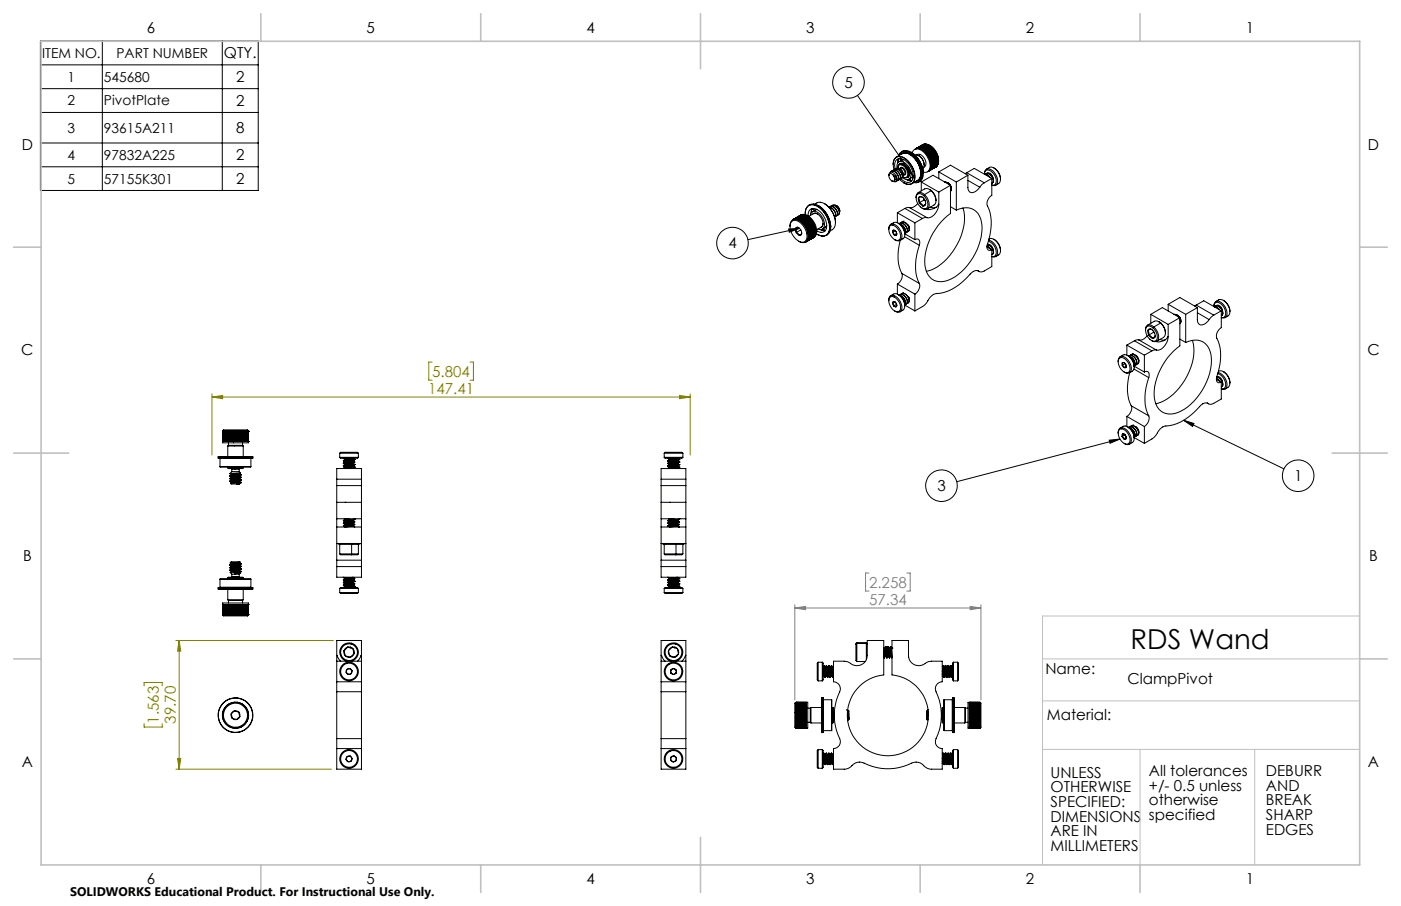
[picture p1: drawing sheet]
<svg xmlns="http://www.w3.org/2000/svg" width="432mm" height="279mm" viewBox="0 0 432 279" stroke-linecap="round" stroke-linejoin="round" font-family="sans-serif">
<defs><g id="words">
<text font-size="8.5" x="348.5" y="200.2">RDS Wand</text>
<g font-size="4.7">
<text x="45.3" y="10.1">6</text>
<text x="113" y="10.1">5</text>
<text x="180.7" y="10.1">4</text>
<text x="248.5" y="10.1">3</text>
<text x="316.2" y="10.1">2</text>
<text x="383.9" y="10.1">1</text>
<text x="69" y="18">QTY.</text>
<text x="72.8" y="25.3">2</text>
<text x="260.2" y="27">5</text>
<text x="72.8" y="32.7">2</text>
<text x="72.8" y="41">8</text>
<text x="6.7" y="46.1">D</text>
<text x="421.6" y="46.1">D</text>
<text x="72.8" y="49.4">2</text>
<text x="72.8" y="56.8">2</text>
<text x="224.5" y="76.6">4</text>
<text x="6.6" y="109.6">C</text>
<text x="421.5" y="109.6">C</text>
<text x="398.8" y="148.3">1</text>
<text x="288.9" y="151.4">3</text>
<text x="7.1" y="173.1">B</text>
<text x="422" y="173.1">B</text>
<text x="322.2" y="207.7">Name:</text>
<text x="347.5" y="211.1">ClampPivot</text>
<text x="322.7" y="221.9">Material:</text>
<text x="6.7" y="236.6">A</text>
<text x="323.8" y="239.8">UNLESS</text>
<text x="354.1" y="239.3">All tolerances</text>
<text x="390.2" y="239.4">DEBURR</text>
<text x="421.6" y="236.6">A</text>
<text x="323.8" y="244.3">OTHERWISE</text>
<text x="354.1" y="243.9">+/- 0.5 unless</text>
<text x="390.2" y="243.9">AND</text>
<text x="323.8" y="248.8">SPECIFIED:</text>
<text x="354.1" y="248.4">otherwise</text>
<text x="390.2" y="248.4">BREAK</text>
<text x="323.8" y="253.4">DIMENSIONS</text>
<text x="323.8" y="257.9">ARE IN</text>
<text x="354.1" y="252.9">specified</text>
<text x="390.2" y="252.9">SHARP</text>
<text x="390.2" y="257.5">EDGES</text>
<text x="323.8" y="262.4">MILLIMETERS</text>
<text x="45.3" y="272.6">6</text>
<text x="113" y="272.6">5</text>
<text x="180.7" y="272.6">4</text>
<text x="248.5" y="272.6">3</text>
<text x="316.2" y="272.6">2</text>
<text x="383.9" y="272.6">1</text>
</g>
<g font-size="4.7" fill="#808000">
<text x="133.2" y="116.2">5.804</text>
<text x="131.9" y="121.4">147.41</text>
<text x="49" y="223.2" transform="rotate(-90 49 223.2)">1.563</text>
<text x="54.2" y="223.2" transform="rotate(-90 54.2 223.2)">39.70</text>
</g>
<g font-size="4.7" fill="#808080">
<text x="267.8" y="181.2">2.258</text>
<text x="267.8" y="186.5">57.34</text>
</g>
<g font-size="4.2">
<text x="13" y="17.9">ITEM NO.</text>
<text x="35.9" y="17.9">PART NUMBER</text>
<text x="20.8" y="25.2">1</text>
<text x="32.1" y="25.2">545680</text>
<text x="20.8" y="32.5">2</text>
<text x="32.1" y="32.5">PivotPlate</text>
<text x="20.8" y="40.9">3</text>
<text x="32.1" y="40.9">93615A211</text>
<text x="20.8" y="49.3">4</text>
<text x="32.1" y="49.3">97832A225</text>
<text x="20.8" y="56.6">5</text>
<text x="32.1" y="56.6">57155K301</text>
</g>
<text font-size="3.8" x="21.6" y="276.3">SOLIDWORKS Educational Product. For Instructional Use Only.</text>
</g></defs>
<g fill="none" stroke="#000" stroke-width=".31">
<path d="M12.5 12.7h67.1v46h-67.1zM31.5 12.7v46M68.5 12.7v46M12.5 20h67.1M12.5 27.3h67.1M12.5 34.7h67.1M264.3 29.4l17.1 24.9M12.5 44.1h67.1M12.5 51.4h67.1M279.2 51.9l.8-.6 1.4 3zM243.1 70.6l3.3-.2-3.1 1.2zM246.4 70.4l-15.9 3.5"/>
<path d="M341.9 135.7l3.3-.3-3.1 1.3zM345.2 135.4l-50.3 13.2M364.8 129.6l30.9 15M364.8 129.6l3.2 1-.4 .9z"/>
<circle cx="261.5" cy="25.4" r="4.9"/>
<circle cx="225.8" cy="75" r="4.9"/>
<circle cx="290.2" cy="149.8" r="4.9"/>
<circle cx="400.1" cy="146.7" r="4.9"/>
</g>
<g fill="none" stroke="#808000" stroke-width=".31">
<path d="M133.2 111.7h-1v5.5h1M144.9 111.7h1v5.5h-1M65.3 122.4l3.3-.4v.9zM65.3 121.5v18.8M65.3 122.4h147.4M209.4 122l3.3 .4-3.3 .5zM212.7 121.5v18.8M54.2 197.5h48.6M55.2 197.5l.5 3.3h-1zM55.2 197.5v39.7M44.4 211.5v-1h5.6v1M44.4 223.2v1h5.6v-1"/>
<path d="M54.2 237.2h48M54.7 233.9h1l-.5 3.3z"/>
</g>
<path d="M267.8 176.7h-1v5.6h1M279.5 176.7h1v5.6h-1M245 186.5v29.4M245 187.5h57.3M245 187.5l3.3-.5v1zM299 187l3.3 .5-3.3 .5zM302.3 186.5v29.4" fill="none" stroke="#808080" stroke-width=".31"/>
<path d="M419.1 190h-97.8v76.7M321.3 203.2h97.8M321.3 216.1h97.8M321.3 231.1h97.8M351.4 231.1v35.6M386.7 231.1v35.6" fill="none" stroke="#c0c0c0" stroke-width=".31"/>
<g fill="none" stroke="#c0c0c0" stroke-width=".5">
<path d="M12.7 12.7h406.4v254h-406.4zM80.4 4.2v8.5M148.2 4.2v8.5M215.9 4.2v17M283.6 4.2v8.5M351.4 4.2v8.5M4.2 76.2h8.5M419.1 76.2h8.5M4.2 139.7h17M410.6 139.7h17M4.2 203.2h8.5M419.1 203.2h8.5"/>
<path d="M215.9 258.2v17M80.4 266.7v8.5M148.2 266.7v8.5M283.6 266.7v8.5M351.4 266.7v8.5"/>
</g>
<path d="M279.2 51.9l.8-.6 1.4 3zM364.8 129.6l3.2 1-.4 .9zM341.9 135.7l3.3-.3-3.1 1.3zM243.1 70.6l3.3-.2-3.1 1.2z" fill="#000"/>
<g fill="#808000">
<path d="M54.7 233.9h1l-.5 3.3zM55.2 197.5l.5 3.3h-1z"/>
<path d="M65.3 122.4l3.3-.4v.9zM209.4 122l3.3 .4-3.3 .5z"/>
</g>
<path d="M245 187.5l3.3-.5v1zM299 187l3.3 .5-3.3 .5z" fill="#808080"/>
<g fill="none" stroke="#000" stroke-width=".31">
<path d="M274 54.2v-.2a.77 .77 0 0 1 .3-.8 .77 .77 0 0 1 .8 0l1.1 1.1M274.4 53.2l.1-.2a1.93 1.93 0 0 1 2.5 2.2l-.2 .4-.4 .1M274.7 52.8h-.1M274.7 52.8a1.94 1.94 0 0 1 1.9 .9 1.94 1.94 0 0 1 .1 2M275 52.7l.1-.1a1.93 1.93 0 0 1 2.4 2.3l-.1 .4-.5 .1M275.1 53.8l.7 .6 .6 1.1M275.1 53.8l-.3-.2h-.6a1.6 1.6 0 0 0 1.2 2.3l.4-.4M275.1 53.8l.3 .4M275.2 52.5a2.01 2.01 0 0 1 2.2 2.7l-.1 .1M275.3 50.6a2.08 2.08 0 0 1 1-2.2 2.08 2.08 0 0 1 2.4 .2 7.1 7.1 0 0 1 3.2 6.9 2.05 2.05 0 0 1-3.3 .9M275.3 50.6v.1M275.4 54.2l.4 .8v.6"/>
<path d="M275.4 54.2l.4 1.3M275.6 52.3l-.3-1.3a2.08 2.08 0 0 1 .8-2.4 2.08 2.08 0 0 1 2.5 .2 6.6 6.6 0 0 1 3 7.2 2.22 2.22 0 0 1-3.6 0l-.7-.6M275.6 52.4v-.1a1.97 1.97 0 0 1 2.5 2.2l-.2 .5-.4 .1M275.8 52.2a2.01 2.01 0 0 1 2.2 2.7l-.2 .2M275.8 55.5l-.2 .4-.7-.1M276.2 54.3l.2 1.2M276.2 52.1a1.73 1.73 0 0 1 2.1 2.2l-.1 .2M276.2 54.3l.1 .1a1.11 1.11 0 0 1-.1 1.6M276.2 56h-.1M276.3 48.4l1.8-1a3.5 3.5 0 0 1 4.1 1.8 5.8 5.8 0 0 1 1.2 5.8l-.6 .6-1.8 1.1M276.4 55.5l-.2 .5h-.8M276.5 51.9a1.49 1.49 0 0 1 .5-1.9 1.49 1.49 0 0 1 1.9 .3 4.3 4.3 0 0 1 1.7 4.5 1.54 1.54 0 0 1-2.5-.1"/>
<path d="M276.8 50.2h-.1M276.9 49.2l.1 .7M276.9 48a2.18 2.18 0 0 1 3.5-1 7.8 7.8 0 0 1 3.7 7.9 1.95 1.95 0 0 1-2.4 1.4M277 48a2.37 2.37 0 0 1 4-.5 7.7 7.7 0 0 1 3.1 7.4 1.93 1.93 0 0 1-2.4 1.4M277 50.8a1.68 1.68 0 0 1 2.4 .9l.5 1.1a1.26 1.26 0 0 1 .1 1.4 1.26 1.26 0 0 1-1.3 .6l-.4-.2a.96 .96 0 0 0 1.1 0 .96 .96 0 0 0 .4-1.1 2.7 2.7 0 0 0-2.6-2.7l-.4 .6-.1 .5zM277.1 48.9l-.5 1.5M277.1 48.9a2.19 2.19 0 0 0-1.2 3.2M277.1 48.9a5.2 5.2 0 0 1 4 6.7 1.92 1.92 0 0 1-2.9 0l-.6-.5M277.1 50.7a1.52 1.52 0 0 1 2.3 .6l.4 .5a1.89 1.89 0 0 1-.3 3M277.2 52.1a1.21 1.21 0 0 1 1.4 .3 1.21 1.21 0 0 1 .1 1.4M277.2 52l.9 .7 .3 1.2M277.3 48.9l-.4 .2"/>
<path d="M277.3 52l.2-.4a1.53 1.53 0 0 1 1.5 2.3l-.5 .1M277.3 55.4h-.1M277.4 48.9l.5 .5M277.8 46.8a3.2 3.2 0 0 1 4.2 1 6.9 6.9 0 0 1 2.1 7.5l-.9 .8M277.9 49.4l-.8 .5M278.4 49.2h.1M278.6 49.2l-.7 .2M278.7 50.6h-.1a1.16 1.16 0 0 0-1.4 0M278.7 53.8l-.3 .2M278.7 53.8h.1M278.7 47.1l-1.1 .5M278.7 47.1a6.3 6.3 0 0 1 5.2 6 2.3 2.3 0 0 1-1.5 2.8"/>
<path d="M278.7 47.1l-.9 .4M278.7 47.1l1.8 .5M278.8 47.2a6.1 6.1 0 0 1 5 5.9l-.1 1.3-.3 .8M279.5 55.4l.3 .1M279.6 55.4l.5 .2 .4-.2M279.9 55.6l1.1 .1M280.4 53.5l-.3 .8-.5 .5M280.4 47.6a7.4 7.4 0 0 1 3.4 5.9M280.5 55.1v.3M280.5 55.4l.4 .3M280.8 46.9a8.3 8.3 0 0 1 3.8 6.5M281.2 47.1a1.65 1.65 0 0 1 2.8-.7 5.4 5.4 0 0 1 2.3 6.1 1.46 1.46 0 0 1-1.7 .6"/>
<path d="M281.2 54.6h.1M281.3 54.6v.5M281.4 54.3h.1M281.5 54.3l-1.4 .9M282 47.8a2.8 2.8 0 0 1 2.4 4.2M282.3 45.9l-.4 .2M282.5 45.8l-.2 .1M282.5 47.8l.3-.1a2.58 2.58 0 0 1 2.5 3.4l-.6 .5M282.8 45.8h-.3M282.9 45.8h.1M283 45.8h.1M283.2 45.8h.1"/>
<path d="M283.2 48a3.4 3.4 0 0 1 1.6 2.9M283.4 45.8h.1M283.5 45.8l.2 .1M283.7 45.9l.1 .1M283.8 46h.2M283.9 53.4v.4a2.06 2.06 0 0 1-1.3 2M284 56.1l5.3 3.1M284 56.1v2.8M284 56.1l3.5-2.1 5.4 3.1M284 46l.2 .1M284.2 46.1l.2 .1M284.3 44.7h.1"/>
<path d="M284.3 44.7l-2.1 1.2M284.4 44.7a2.77 2.77 0 0 1 3.5 1.4 4.3 4.3 0 0 1 .9 5.1l-.3 .3M284.4 46.2l.2 .2M284.4 44.6l-.1 .1M284.4 44.6h.1M284.6 46.4l.1 .1M284.6 44.6h-.2M284.6 53.4v.1M284.6 44.6l-2.3 1.3M284.6 44.6h.1M284.7 44.5l-.1 .1M284.7 46.5l.2 .2"/>
<path d="M284.7 44.5l.1 .1M284.9 44.5h-.2M284.9 44.5h.1M284.9 44.5l-2.4 1.3M284.9 46.7l.2 .1M285 44.5h.2M285 44.5l-2.1 1.3M285 44.5h.1M285.1 46.8l.2 .2M285.2 44.5h.2M285.2 44.5l-2.2 1.3M285.2 44.5l.1 .1"/>
<path d="M285.3 47l.1 .2M285.4 44.5h.1M285.4 44.5l-2.3 1.3M285.4 44.5v.1M285.4 47.2l.2 .1M285.5 44.5l.2 .1M285.5 44.5l-2.1 1.3M285.5 44.5l.1 .1M285.7 44.6l-2.2 1.2M285.7 44.6h.2M285.7 47.6l.2 .2M285.7 44.6l.1 .1"/>
<path d="M285.9 47.8l.1 .2M285.9 44.6l-2.2 1.3M285.9 44.6l.1 .1-2.2 1.3M285.9 44.6v.2M286 48l.1 .2M286.1 44.7l.1 .1-2.2 1.2M286.1 44.7l-2.3 1.3M286.1 44.7v.1M286.1 48.2l.1 .2M286.1 52.8l-.2 .2M286.2 44.8l.2 .1M286.2 52.7l-.1 .1"/>
<path d="M286.2 44.8l-2.2 1.2M286.2 44.8l.1 .1M286.4 52.6l-.2 .1M286.4 44.9l-2.2 1.2M286.4 44.9l.2 .1-2.2 1.2M286.4 44.9l.1 .1M286.5 58.4l.7 .5M286.5 52.5l-.1 .1M286.5 48.9l.1 .2M286.5 44.8a5.6 5.6 0 0 1 2.8 4.8M286.6 52.4l-.1 .1M286.6 49.1l.1 .2"/>
<path d="M286.6 45l.1 .1-2.1 1.3M286.6 45l-2.2 1.2M286.6 45v.2M286.7 52.3l-.1 .1M286.7 49.3v.2M286.7 52.1v.2M286.7 49.6l.1 .2M286.8 45.1l.1 .2M286.8 45.1l-2.2 1.3M286.8 45.1v.2M286.8 52l-.1 .1M286.8 49.8v.2"/>
<path d="M286.8 51.8v.2M286.8 50l.1 .2M286.9 51.6l-.1 .2M286.9 50.2v.2M286.9 45.3l.2 .1M286.9 51.5v.1M286.9 51.3v.2M286.9 50.7l.1 .2M286.9 50.4v.3M286.9 45.3l-2.2 1.2M286.9 45.3l.1 .2M287 51.1l-.1 .2"/>
<path d="M287 50.9v.2M287 58.8a3.5 3.5 0 0 1 1.1 4.3l-2.3 1.3M287 58.8a1.83 1.83 0 0 0-2-.6l-2.1 1.2M287 58.8l-2.1 1.2M287 58.8l.2 .1M287.1 45.4l-2.2 1.3M287.1 45.4l.2 .1M287.1 45.4l.1 .2M287.2 58.9l1.1 1.6 .2 1.4M287.2 45.6l-2.1 1.2M287.3 45.5l-2.2 1.3M287.3 45.5l-.1 .1"/>
<path d="M287.3 45.8l-2.1 1.2M287.4 45.7l-.1-.1v.2M287.4 45.7l.2 .2M287.4 45.7l-2.1 1.3M287.4 45.7l.1 .2M287.4 45.7l-.1 .1M287.5 45.9l-2.1 1.2M287.6 45.9l-2.2 1.3M287.6 45.9h-.1M287.6 45.9l.2 .2M287.6 46.1l-2.1 1.2M287.6 46.1h.2"/>
<path d="M287.6 45.9v.2M287.8 46.1l.1 .2M287.8 46.1l-2.2 1.3 .1 .2M287.8 46.1l-2.2 1.2M287.8 46.3l-2.1 1.2M287.8 46.3h.1M287.8 46.1v.2M287.9 46.3l.1 .2M287.9 46.3l-2.2 1.3M287.9 46.5l-2.1 1.2M287.9 46.5h.1M287.9 46.3v.2"/>
<path d="M288 46.5l-2.1 1.3M288 46.7l-2 1.2M288 46.7h.2M288.1 46.5l.1 .2M288.1 46.5l-2.2 1.3M288.1 46.5l-.1 .2M288.1 46.9l-2 1.2M288.1 46.9h.2M288.2 46.7l-2.2 1.3M288.2 46.7l.1 .2M288.2 46.7l-.1 .2M288.3 47.1l-2.1 1.2"/>
<path d="M288.3 47.1h.1M288.3 46.9l.1 .2M288.3 51.5h.1M288.3 51.5l-2.1 1.3M288.3 46.9l-2.2 1.3M288.3 46.9v.2M288.4 47.3l-2.1 1.2M288.4 47.3h.2M288.4 47.1l-2.2 1.3M288.5 51.5h-.2M288.5 47.1l.1 .2M288.5 51.5h-.1"/>
<path d="M288.5 51.4v.1M288.5 51.5l-2.3 1.2M288.5 47.1l-2.3 1.3M288.5 47.1l-.1 .2M288.5 47.5l-2.1 1.2M288.5 47.5l.2 .1M288.6 51.4l-.1 .1M288.6 47.4l.1 .2M288.6 47.4l-2.2 1.2 .1 .3M288.6 47.3l-2.3 1.3-.1-.2M288.6 51.4l-2.2 1.2M288.6 47.4l-.1 .1"/>
<path d="M288.6 51.3v.1M288.6 47.7l-2.1 1.2M288.6 47.7l.1 .1M288.6 51.2l.1 .1M288.7 51.3l-.1 .1M288.7 47.6v.2M288.7 51.3l-2.2 1.2M288.7 47.9l-2.1 1.2M288.7 47.6l-2.2 1.3M288.7 47.6l-.1 .1M288.7 47.9l.2 .1M288.7 48.2l-2 1.2"/>
<path d="M288.7 47.8l-2.1 1.3M288.7 48.2l.2 .1M288.7 51.1l.1 .1M288.8 51.2l-.1 .1M288.8 47.8l.1 .2M288.8 51.2l-2.2 1.2M288.8 47.8l-2.2 1.3M288.8 47.8l-.1 .1M288.8 48.4l-2.1 1.2M288.8 48.4l.2 .1M288.8 50.9l.1 .1M288.9 51l-.1 .2"/>
<path d="M288.9 48v.3M288.9 51l-2.2 1.3M288.9 48l-2.2 1.3M288.9 48l-.2 .2M288.9 48.6l-2.1 1.2M288.9 48.6l.2 .1M288.9 50.8v.1M288.9 50.9v.1M288.9 48.3l.1 .2M288.9 50.9l-2.2 1.2M288.9 48.3l-2.2 1.3M288.9 48.3l-2.2 1.2"/>
<path d="M288.9 48.3l-.1 .1M288.9 48.8l.2 .2M289 50.6v.1M289 50.7l-.1 .2M289 48.5l.1 .2M289 50.7l-2.2 1.3M289 48.5l-2.2 1.3M289 48.5l-.1 .1M289 49l.1 .2M289 50.4l.1 .2M289 49.2l.2 .2M289 49.5l.2 .1"/>
<path d="M289 50.3l.1 .1M289.1 50.6l-.1 .1M289.1 48.8v.2M289.1 50.6l-2.3 1.2M289.1 48.7l-2.3 1.3M289.1 49.7l.1 .1M289.1 49.9l.1 .1M289.1 50.1v.1M289.1 50.4v.2M289.1 49v.2M289.1 50.4l-2.2 1.2M289.1 49l-2.2 1.2"/>
<path d="M289.1 50.2v.2M289.1 49.2l.1 .2M289.1 50.2l-2.2 1.3M289.1 49.2l-2.2 1.2M289.2 50l-.1 .2M289.2 49.8v.2M289.2 49.6v.2M289.2 49.4v.2M289.2 49.4l-2.3 1.3M289.2 49.6l-2.2 1.3M289.2 49.8l-2.2 1.3M289.2 50l-2.3 1.3"/>
<path d="M289.3 53v2.1M289.3 59.2v3.8M289.3 53l3.6-2.1 5.4 3.1M289.3 53l5.4 3.1M291.1 56.1l1.1 .3M291.1 56.1l1 .4M291.9 56.3a2.05 2.05 0 0 1 1.4 2.2l-.1 .3M292.1 56.4l.8 .7M292.1 56.5l.4 .4M292.2 56.4l.5 .6-.4-.4M292.2 56.4l-.1 .1M292.9 57.4l.2 .5"/>
<path d="M292.9 57.6l.2 1.1-.2 .3M292.9 57.4a1.32 1.32 0 0 1 0 1.6M292.9 57.1v8.7a19.1 19.1 0 0 0-7.8 16.1 5 5 0 0 0 7.2 4.5 18.8 18.8 0 0 0 10.3-17 5.1 5.1 0 0 0-2.5-4.7 5.1 5.1 0 0 0-5.4 .1M292.9 57.3l.3 .7M292.9 57.1l-3.6 2.1M294.7 56.1v8.7M298 53.3l-.5 .3M298 53.3l5.4 3.1M298 53.3l2.3-1.4 5.4 3.1M298.3 54v3.8a1.45 1.45 0 0 0 .9 1.6 1.45 1.45 0 0 0 1.8-.6l1-1.1M298.3 54l-3.6 2.1M298.3 55.6l3.7 2.1"/>
<path d="M303.4 56.4l-1.4 1.3M303.5 53.8a1.65 1.65 0 0 1 1.7 1M303.6 53.8a1.39 1.39 0 0 1 2.2 .9 1.16 1.16 0 0 1-.1 1.8M303.6 53.8a1.53 1.53 0 0 1 1.4 .8M303.8 53.6a1.97 1.97 0 0 1 1.9 .8 1.97 1.97 0 0 1 .2 2M303.8 52.3a1.9 1.9 0 0 1 2.7 .9 2.72 2.72 0 0 1 .2 4l-1-.1a1.22 1.22 0 0 0 1.4-1.6 3.4 3.4 0 0 0-2.9-3.1 1.16 1.16 0 0 0-.8 1.3v-.6zM304 52.2a2 2 0 0 1 3.3 .5 2.84 2.84 0 0 1 .5 3.9l-.9 .5M304.2 53.4a1.45 1.45 0 0 1 1.9 1.6l-.6-.9M305.7 55v5.2a2.96 2.96 0 0 0-.9 4.3 16.7 16.7 0 0 1-.6 11.3 .99 .99 0 0 0 .3 1.2 .99 .99 0 0 0 1.2 0M305.7 55l-2.3 1.4M306.3 51.8a4.1 4.1 0 0 1 2.1 3.5M243.5 69.8a1.81 1.81 0 0 1 .9-2.1 1.81 1.81 0 0 1 2.2 .5 5.1 5.1 0 0 1 2 6.2 1.94 1.94 0 0 1-2.5 0"/>
<path d="M243.9 68.4a2.32 2.32 0 0 1 3.5 1 4.3 4.3 0 0 1 .9 4.9 2.1 2.1 0 0 1-2.9-.5 4.7 4.7 0 0 1-1.5-5.4zM244.4 67.7l-.1 .1M244.5 67.7l2.3-1.3zM245 67.5h.2M245.2 67.5h.2M245.2 70.4l.2 1.3M245.4 67.5l.1 .1M245.4 71.7l.9 .8M245.9 67.7h.1M245.9 70.1l-.5 .1-.2 .2M245.9 70.1a1.97 1.97 0 0 1 1.2 2.1M245.9 70.1l.3 .2"/>
<path d="M245.9 70.1l-.7 .3M246.6 66.4a2.55 2.55 0 0 1 3.5 1 5.1 5.1 0 0 1 1.3 5.2l-.5 .5M246.7 66.4l-.1 .1M246.7 66.4h.1M246.8 66.4h-.1M246.8 70.9l-1.4 .8M246.8 66.4h.1M246.9 66.3l-.1 .1M246.9 66.3l.1 .1M247.1 72.2l-.3 .3h-.5M247.1 72.2l-.8 .3M247.1 72.1l-.8 .4"/>
<path d="M247.1 66.3l-2.5 1.3M247.1 66.3l-2.3 1.3 .2-.1M247.1 66.3h-.2M247.1 71.8v.4M247.1 66.3h.1M247.1 68.4l.2 .1M247.2 66.3h-.1M247.2 66.3l-2 1.2M247.2 66.3l-2.2 1.2M247.2 66.3h.1M247.3 68.5l.1 .2M247.4 66.3h.1"/>
<path d="M247.4 66.3l-2.2 1.2M247.4 68.7l.2 .2M247.5 66.3h.2M247.5 66.3l-2.1 1.2M247.5 66.3l.1 .1M247.6 68.9l.2 .2M247.7 66.3h.2M247.7 66.3l-2.2 1.3M247.7 66.3l.1 .1M247.9 66.3l-2.2 1.3 .2 .1M247.9 66.3l.2 .1M247.9 66.3l-2.4 1.3"/>
<path d="M247.9 66.3l.1 .1M248.1 66.4l.1 .1M248.1 69.5l.1 .2M248.1 66.4l-2.2 1.3M248.1 66.4v.1M248.2 65.8a2.43 2.43 0 0 1 1.4-2.6 2.43 2.43 0 0 1 2.9 .7 7.3 7.3 0 0 1 2.8 8 2.44 2.44 0 0 1-3.4 .4M248.2 69.7l.1 .2M248.2 66.1a2.41 2.41 0 0 1 1.2-2.8 2.41 2.41 0 0 1 3 .7 7.8 7.8 0 0 1 3.1 7.3 2.32 2.32 0 0 1-3.9 .8M248.2 66.5h.2M248.2 66.5l-2.2 1.2M248.2 66.5l.1 .1M248.4 69.9l.1 .2"/>
<path d="M248.4 66.5l-2.2 1.3 .2 .1M248.4 66.5l.2 .1-2.2 1.3M248.4 66.5l-2.3 1.2M248.4 66.5l.1 .2M248.6 66.6l.2 .1M248.6 66.6l-2.2 1.3M248.6 66.6l.1 .2M248.8 66.7l-2.2 1.3 .1 .1 2.3-1.2M248.8 66.7l.2 .2M248.8 66.7l-2.4 1.2M248.8 66.7v.2M248.8 70.8l.1 .2"/>
<path d="M248.9 71l.1 .2M249 66.9l-2.2 1.2 .1 .2 2.2-1.3M249 66.9l.1 .1M249 71.3v.2M249 74l-.1 .2M249 66.9v.1M249 71.5l.1 .2M249 73.9v.1M249.1 71.7v.2M249.1 66.6a1.84 1.84 0 0 1 .9-2.2 1.84 1.84 0 0 1 2.3 .5 5.3 5.3 0 0 1 2.1 6.3 1.97 1.97 0 0 1-2.7 0M249.1 67l-2.2 1.3 .2 .1M249.1 67l.2 .1"/>
<path d="M249.1 71.9l.1 .2M249.1 67l.1 .2M249.2 72.1v.3M249.2 73.4l-.1 .2M249.2 72.4v.2M249.2 73.2v.2M249.2 72.6v.2M249.2 72.8v.2M249.2 73v.2M249.3 67.1l.1 .2M249.3 63.3a3.1 3.1 0 0 1 4.1 1 7.8 7.8 0 0 1 2.5 6.9l-.7 1-.5 .4M249.3 67.1l-2.2 1.3"/>
<path d="M249.3 67.1v.2M249.3 67.3l-2 1.2M249.4 67.3l-2.1 1.2M249.4 67.3h-.1M249.5 67.3l.1 .2M249.5 67.3l-2.2 1.2M249.5 67.3v.2M249.5 67.5l-2.1 1.2M249.6 67.5l.2 .1M249.6 67.5l-2.2 1.2M249.6 67.5l.1 .2M249.6 67.5h-.1"/>
<path d="M249.7 67.7l-2.1 1.2M249.8 66.5a1.4 1.4 0 0 1 1-1.4 1.4 1.4 0 0 1 1.5 .6 4.2 4.2 0 0 1 1.6 4.6 1.2 1.2 0 0 1-1.8 .3M249.8 67.6l.1 .2M249.8 67.6l-2.2 1.3M249.8 67.8l-2.1 1.2M249.8 67.6v.2M249.8 67.6l-.1 .1M249.9 67.8h-.1M250 67.8l.1 .2M250 67.8l-2.2 1.3M250 68l-2.1 1.2M250 67.8v.2"/>
<path d="M250.1 68l-2.2 1.3-.1-.2M250.1 68l-2.2 1.3 .2 .2M250.1 68l.2 .2M250.1 68.2l-2.1 1.2M250.1 68.2h.2M250.1 68v.2M250.1 68h-.1M250.3 68.2l.1 .2M250.3 68.2l-2.2 1.3M250.3 68.4l-2.2 1.2M250.3 68.4h.1M250.3 68.2v.2"/>
<path d="M250.4 68.6l-2.1 1.2M250.4 68.6h.1M250.4 68.4l.1 .2M250.4 64.3l-.5 1.5M250.4 68.4l-2.2 1.3M250.4 68.4v.2M250.4 66.1a1.37 1.37 0 0 1 2.2 .4l.9 1.6a1.37 1.37 0 0 1-.7 2.1M250.5 68.8l-2.1 1.2M250.5 68.8h.1M250.5 68.6l.1 .2M250.5 68.6l-2.1 1.3M250.5 68.6v.2"/>
<path d="M250.6 69l-2.1 1.2M250.6 69h.2M250.6 64.3l.5 .5M250.6 64.4l-.4 .3 .1 .7M250.6 73.3h.1M250.6 73.3l-2.3 1.3M250.7 68.8l.1 .2M250.7 68.8l-2.2 1.3M250.7 68.8l-.1 .2M250.7 69.2l-2.1 1.2M250.7 69.2l.2 .1M250.8 73.2l-.2 .1"/>
<path d="M250.8 73.2h.1M250.8 69l-2.2 1.3-.1-.2M250.8 69.1l-2.2 1.2 .1 .3 2.2-1.3M250.8 69.1l.1 .2M250.8 69.1l-.1 .1M250.8 69.4l-2.1 1.2M250.8 69.4l.2 .1M250.9 73.1l-.1 .1M250.9 73.1l-2.2 1.3 .1-.2M250.9 73.1h.1M250.9 69.3l-2.2 1.3 .1 .2 2.2-1.3M250.9 69.3l.1 .2"/>
<path d="M250.9 73.1l-.3 .2M250.9 69.3l-.1 .1M250.9 69.6l-2.1 1.2M250.9 69.6l.2 .1M251 73l-2.5 1.6 2.3-1.4M251 73l-.1 .1M251 73h.1M251 69.5l.1 .2M251 69.5l-2.2 1.3M251 69.5l-.1 .1M251 69.8l-2.1 1.2M251 69.8l.2 .2"/>
<path d="M251 72.8l.1 .1M251.1 69.7l.1 .3M251.1 72.9l-.1 .1M251.1 69.7l-2.2 1.3M251.1 72.9l-2.3 1.3M251.1 69.7l-.1 .1M251.1 70.1l-2.1 1.2M251.1 70.1l.1 .1M251.1 63a2.85 2.85 0 0 1 4.2 .7 6.5 6.5 0 0 1 1.9 6.4l-1.3 1.1M251.1 72.7h.1M251.1 72.7v.2M251.1 72.7l-2.1 1.3"/>
<path d="M251.1 70.3l-2.1 1.2M251.1 70.3l.2 .1M251.2 70v.2M251.2 70l-2.2 1.3M251.2 70l-.1 .1M251.2 70.5l-2.1 1.2M251.2 70.5l.2 .2M251.2 72.5v.1M251.2 72.6l-.1 .1M251.2 72.6l-2.2 1.3M251.2 70.7l.2 .2M251.2 70.2l.1 .2"/>
<path d="M251.2 70.2l-2.2 1.3M251.2 70.2l-.1 .1M251.2 72.4h.1M251.3 70.4l.1 .3M251.3 72.4l-2.2 1.2M251.3 72.5l-2.3 1.4M251.3 72.5l-.1 .1M251.3 70.4l-2.2 1.3M251.3 70.4l-.1 .1M251.3 70.9l.1 .2M251.3 71.2l.1 .1M251.3 72l.1 .1"/>
<path d="M251.3 72.2v.1M251.3 72.3v.1M251.3 72.3l-2.2 1.3M251.3 71.4l.1 .1M251.3 71.6l.1 .1M251.3 71.8l.1 .1M251.4 70.7v.2M251.4 70.7l-2.3 1.2M251.4 70.9v.2M251.4 71.9v.2M251.4 72.1l-.1 .2M251.4 70.9l-2.2 1.2"/>
<path d="M251.4 71.9l-2.2 1.3M251.4 72.1l-2.2 1.3M251.4 71.1v.2M251.4 71.3v.2M251.4 71.7v-.2l-2.2 1.3M251.4 71.7v.2M251.4 71.1l-2.2 1.3M251.4 71.3l-2.2 1.3M251.4 71.5l-2.2 1.3M251.4 71.7l-2.2 1.3M251.7 64.6v.1M251.9 64.6l-1.5 .7"/>
<path d="M252 66l-1-.2-1.7 .9M252.2 63.4h.1M252.3 63.4a8.3 8.3 0 0 1 3.7 6.6M253 70.8l.5 .2 .5-.2M253.7 68.9l-.4 1-1.6 .9M253.9 70.4l.1 .5 .4 .2-1.6-.3M254.1 62.8a7.3 7.3 0 0 1 3.4 5.9M254.6 70h.1M254.6 69.9l.1 .5M254.8 69.7l-1.3 1M255.6 63.9a1.74 1.74 0 0 1 2.5 1.6l-.1 1-.5 .1M255.9 63.7a2.09 2.09 0 0 1 2.2 2.7l-.2 .1"/>
<path d="M255.9 63.7h-.1M256.1 63.6a1.74 1.74 0 0 1 2.5 1.6v.9l-.5 .2M256.4 63.4a1.97 1.97 0 0 1 2 2.8M256.4 63.4h.1M256.9 63.3a1.75 1.75 0 0 1 1.8 2.2M257.2 66.9a1.93 1.93 0 0 0-.9-2.8l-.8-.1a2.24 2.24 0 0 1 2 2.7l-.3 .2M257.8 63.4l.7 .7 .3 1M257.9 66.6h-.1M258.5 66.2l-.1 .1M273.9 70.7a1.35 1.35 0 0 1 .8-1.6 1.35 1.35 0 0 1 1.7 .5 3.7 3.7 0 0 1 1.3 4.3 1.46 1.46 0 0 1-1.9 0M274.2 69.8a1.53 1.53 0 0 1 2.4 .6l.9 1.7a1.29 1.29 0 0 1 0 1.5 1.29 1.29 0 0 1-1.5 .4 3.5 3.5 0 0 1-1.8-4.2zM274.5 69.2a2.18 2.18 0 0 1 3.6 .9 2.4 2.4 0 0 1-.7 4.1"/>
<path d="M275.1 71.6l.5 .8M275.3 71a.98 .98 0 0 1 1.1 1M275.3 71l-.2 .6M275.3 71l.5 .1M275.6 72.4l.6 .2M275.9 71.2l-.8 .4M276.1 71.3l.2 .4M276.4 72l-.2 .6M276.4 72l-.8 .4M276.4 72.1l-.2 .5M276.6 65.6v3.1M276.6 65.6l5.4 3.1"/>
<path d="M276.8 68.8a3.9 3.9 0 0 1 2.1 3.3M277.1 69a1.75 1.75 0 0 1 2.5 1.6l-.1 1-.5 .2M277.2 69.1a2.09 2.09 0 0 1 1.6 2.9M277.3 69.1a2.13 2.13 0 0 1 1.5 2.9M277.4 68.9a1.93 1.93 0 0 1 1.9 .8 1.93 1.93 0 0 1 0 2.1M277.4 68.8l-.1 .1M277.5 74.1a14.2 14.2 0 0 0 .5 10.2M277.6 68.8a1.75 1.75 0 0 1 2.5 1.4v1l-.5 .2M277.9 68.5a1.97 1.97 0 0 1 1.9 .8 1.97 1.97 0 0 1 .2 2.1h-.1M278.6 68.2l-.4 .2M278.8 73l4.6 2.6M278.9 72.1v.2"/>
<path d="M278.9 72.1l3.1 1.8M278.9 64.3l-2.3 1.3M278.9 64.3l5.4 3.1M280 69.4l.2 .5M280.2 69.9v1M280.2 69.9v.6M280.3 64h-.5l-.9 .3M280.3 64l5.4 3.1M282 73.9a.98 .98 0 0 1 1.2 0 .98 .98 0 0 1 .3 1.2l-.1 .5M282 68.7v5.2M282.6 60.1a1.64 1.64 0 0 1 2.5 .7l.7 1.1a1.46 1.46 0 0 1 .2 1.6 1.46 1.46 0 0 1-1.4 .9 3.5 3.5 0 0 1-2-4.3zM282.9 62.8a2.83 2.83 0 0 1-2.6 1.2"/>
<path d="M283.1 61.1l.3 1.4M283.1 61.1l.3 .6v.8M283.4 62.5l1 1M283.4 62.5l.7 .4 .3 .6M283.4 75.6a15.5 15.5 0 0 0 0 11.8M283.9 60.6l.5 .3a2.31 2.31 0 0 1 .9 2.1M283.9 60.6h-.4l-.4 .5M283.9 60.6l.4 .2M283.9 60.6l-.8 .5M284.3 67.4l-2.3 1.3M284.8 61.3v.4M284.8 61.7l.4 .2"/>
<path d="M284.8 61.7l-1.4 .8M284.9 60a3.5 3.5 0 0 1 1.1 4.3 1.42 1.42 0 0 1-1.8-.1M284.9 60a1.4 1.4 0 0 0-1.4-.7 1.4 1.4 0 0 0-1.1 1.1v.6M284.9 60l-.2 .3M285.3 63l-.3 .5h-.6M285.3 63l-.9 .5M285.3 62.6v.4M285.7 67.1h-.5l-.9 .3M286.8 63.9l1.1 .2 .7-.2M289.3 63a4.5 4.5 0 0 1-3.1 4.2l-.5-.1M289.3 63l-.1-.1a3.2 3.2 0 0 1-3.4 1.7M292.9 63.7l1.8 1.1"/>
<path d="M296.8 64.1a15.8 15.8 0 0 1-3.1 13.5 14.2 14.2 0 0 1-8.2 6.1M304.2 76.2l1.5 .8M304.4 75.4a1.68 1.68 0 0 1 1.7 1.5M304.6 74.4a3.5 3.5 0 0 1 2.2 4.3l-.6 .4h-.5M304.7 74a3.8 3.8 0 0 1 2.5 4.9 1.17 1.17 0 0 1-1.5 .2M304.8 73.7h.1a3 3 0 0 1 3.3 2.6 1.99 1.99 0 0 1-1.3 2.8M305 76.6l-.8-.7 1 .9M305.5 76.1l.6 .8M305.7 77v5.2l-2.3 1.4a1.58 1.58 0 0 1-1.7 0M305.9 78.4a2.03 2.03 0 0 0-1.6-2.9 2.21 2.21 0 0 1 1.6 3h-.2M306.1 76.9v.1M306.3 73.8a4 4 0 0 1 2.1 3.5"/>
<path d="M273.9 92.7a1.32 1.32 0 0 1 .7-1.5 1.32 1.32 0 0 1 1.6 .3 3.9 3.9 0 0 1 1.5 4.3 1.41 1.41 0 0 1-1.9 .1M274.4 91.6a2.63 2.63 0 0 1 3 2.3l.1 .6a1.26 1.26 0 0 1-.6 1.6 1.26 1.26 0 0 1-1.6-.5 3.1 3.1 0 0 1-.9-4zM274.5 91.2a2.08 2.08 0 0 1 3.5 .7 2.48 2.48 0 0 1-.6 4.3M275.1 93.5l.4 .8M275.4 93a1.05 1.05 0 0 1 .7 1.6M275.4 93l-.3 .5M275.4 93l.4 .1-.7 .4M275.5 94.3l.6 .3M276.1 93.4l.2 .4M276.3 93.8v.1M276.3 93.8l-.8 .5M276.4 94.1l-.3 .5"/>
<path d="M276.6 87.6v3.1M276.6 87.6l5.4 3.1M276.8 90.8a3.8 3.8 0 0 1 2.1 3.5M277.1 91.1l.1-.2a2.02 2.02 0 0 1 2.2 2.8l-.4 .1M277.2 91.1a2.06 2.06 0 0 1 1.6 2.9 2.11 2.11 0 0 0-1.5-2.8M277.3 90.9a2 2 0 0 1 2.1 2.8l-.1 .1M277.7 90.7l.1-.1a2 2 0 0 1 2.2 2.8l-.4 .1M277.8 90.6a1.99 1.99 0 0 1 2.2 2.8M278 84.3a2.91 2.91 0 0 1-1.4 3.3M278 84.3l5.4 3.1M278.4 90.2l-.2 .2M278.9 94.1l3.1 1.8"/>
<path d="M280 93.4h-.1M280 91.5l.2 .4M280.2 91.9v1M280.2 91.9v.7M282 90.7v5.2M283.4 87.4a3 3 0 0 1-1.4 3.3M301.4 83.5l.4 .2M301.4 83.5l.3 .1M301.7 83.6a2.32 2.32 0 0 0-2.7 .9 14.6 14.6 0 0 1-10.6 6.1 4.5 4.5 0 0 0-2.9 2.9l-.9 .9-2.6 1.5M354.7 96.9l5.3 3.1M354.7 96.9v2.8M354.7 96.9l3.5-2 5.4 3.1"/>
<path d="M357.2 99.2l.7 .5M357.7 99.6a3.3 3.3 0 0 1 .9 4.5l-2.1 1.1M357.7 99.6a1.77 1.77 0 0 0-2-.5l-2 1.2M357.7 99.6l-2.1 1.2M357.7 99.6l.2 .1M357.9 99.7l1.1 1.7 .2 1.3M360 93.8v2.1M360 93.8l5.4 3.1M360 93.8l3.6-2 5.4 3.1M362.6 97.1a2.03 2.03 0 0 1 1.3 2.3v.2M362.8 97.2l.8 .7M362.8 97.3l.4 .4"/>
<path d="M362.9 97.3l-1.1-.4 1 .4M362.9 97.3l.5 .5M362.9 97.3h-.1M363.1 97.5l.4 .4M363.6 98.2l.2 .5M363.6 98.4l.2 .6-.2 .8M363.6 98.2l.3 1.2-.3 .4M363.6 98v8.6a19.3 19.3 0 0 0-7.8 16.1 5.1 5.1 0 0 0 2.9 4.6 5.1 5.1 0 0 0 5.3-.5 18.6 18.6 0 0 0 9.2-17.6 4.8 4.8 0 0 0-6.8-4l-1 .4M363.6 98.1l.3 .8M363.6 98l-3.6 2M365.4 96.9v8.7M368.7 94.1l-.5 .3"/>
<path d="M368.7 94.1l5.4 3.1M368.7 94.1l2.3-1.4 5.4 3.1M369 94.9v3.7a1.43 1.43 0 0 0 .9 1.6 1.43 1.43 0 0 0 1.8-.5l1-1.1M369 94.9l-3.6 2M369 96.4l3.7 2.2M374.1 97.2l-1.4 1.4M374.2 94.6a1.73 1.73 0 0 1 1.7 1M374.3 94.7l.8 .2 .6 .6M374.3 94.5a1.78 1.78 0 0 1 2.5 1.7l.1 .5-.5 .6M374.6 93.1a1.97 1.97 0 0 1 2.6 1l.9 1.8a1.38 1.38 0 0 1-.1 1.6 1.38 1.38 0 0 1-1.5 .5l-.1-.1a1.16 1.16 0 0 0 1.2-.4 1.16 1.16 0 0 0 .2-1.2 3.3 3.3 0 0 0-2.8-3.1 1.14 1.14 0 0 0-.9 1.3l.1-.6zM374.6 94.4a1.98 1.98 0 0 1 2 2.8M374.6 94.3l-.1 .1"/>
<path d="M374.7 93a2.32 2.32 0 0 1 3.8 1.2 2.31 2.31 0 0 1-.9 3.8M374.9 94.2a1.55 1.55 0 0 1 1.9 1.6l-.5-.8M376.4 95.8v5.2a2.93 2.93 0 0 0-.9 4.3 17.1 17.1 0 0 1-.6 11.3v.5a.92 .92 0 0 0 .5 .9 .92 .92 0 0 0 1-.1M376.4 95.8l-2.3 1.4M376.6 97.2v.1M377 92.6a4.1 4.1 0 0 1 2.1 3.5M344.6 111.5a1.37 1.37 0 0 1 .8-1.6 1.37 1.37 0 0 1 1.7 .6 3.6 3.6 0 0 1 1.2 4.3 1.4 1.4 0 0 1-1.8-.1M344.9 110.6a1.63 1.63 0 0 1 2.4 .7l.9 1.7a1.27 1.27 0 0 1-.2 1.7 1.27 1.27 0 0 1-1.8-.1 3.4 3.4 0 0 1-1.3-4zM345.2 110a2.23 2.23 0 0 1 3.7 1l.5 1.2a1.92 1.92 0 0 1-1.3 2.8M345.9 112.6l.5 .7M345.9 111.9v.7M346.5 111.9a1.24 1.24 0 0 1 .5 1.4"/>
<path d="M346.5 111.9h-.6M346.7 112.1l.3 .4M346.7 112.1h.1M346.7 112.1l-.8 .5M347 113.3h-.6M347.1 112.9l-.1 .4M347.1 113l-.7 .3M347.3 106.4v3.1M347.3 106.4l5.4 3.1M347.6 109.6a4 4 0 0 1 2 3.3M347.9 109.9a2.08 2.08 0 0 1 1.6 3M348.1 109.7a1.98 1.98 0 0 1 2 2.8"/>
<path d="M348.2 114.9a13.9 13.9 0 0 0 .5 10.2M348.4 109.5l.1-.1a2.02 2.02 0 0 1 2.4 2.4l-.2 .4-.4 .1M348.6 109.4a1.96 1.96 0 0 1 2.1 2.7M349.3 109l-.3 .2M349.5 113.8l4.5 2.7M349.6 112.9v.3M349.6 112.9l3.1 1.8M349.6 105.1l-2.3 1.3M349.6 105.1l5.4 3.1M349.8 112.6l.4-.1a2.04 2.04 0 0 0-2.3-2.8v.2a2.11 2.11 0 0 1 1.7 3M350 109.5l.9 1.2M350.7 112.2h-.1"/>
<path d="M350.9 110.7l.1 1M350.9 110.7l.1 .5M351 104.8l-1.4 .3M351 104.8l5.4 3.1M352.7 114.7a.99 .99 0 0 1 1.2 .1 .99 .99 0 0 1 .3 1.2l-.2 .5M352.7 109.5v5.2M353.3 100.9a1.64 1.64 0 0 1 2.5 .7l.7 1.2a1.47 1.47 0 0 1 .2 1.6 1.47 1.47 0 0 1-1.4 .8 3.6 3.6 0 0 1-2-4.3zM353.6 103.6a2.73 2.73 0 0 1-2.6 1.2M353.8 101.9l.3 1.4M353.8 101.9l.3 .6v.8M354 116.5a15.5 15.5 0 0 0 0 11.7M354.1 103.3l1.1 1"/>
<path d="M354.1 103.3l.7 .4 .4 .6M354.6 101.5l.4 .2a2.48 2.48 0 0 1 1 2.2M354.6 101.5l-.4-.1-.4 .5M354.6 101.5l.4 .1M354.6 101.5l-.8 .4M355 108.2l-2.3 1.3M355.5 102.1v.4M355.5 102.5l.3 .3M355.5 102.5l-1.4 .8M355.6 100.8a3.5 3.5 0 0 1 1.1 4.3 1.42 1.42 0 0 1-1.8-.1M355.6 100.8a1.39 1.39 0 0 0-1.7-.6 1.39 1.39 0 0 0-.8 1.6M355.6 100.8l-.2 .3"/>
<path d="M356 103.9l-.3 .4h-.5M356 103.9l-.8 .4M356 103.4v.5M356.4 107.9h-.5l-.9 .3M357.5 104.7l1.1 .2 .7-.2M360 103.8a4.5 4.5 0 0 1-3.1 4.2l-.5-.1M360 103.8a3.2 3.2 0 0 1-3.8 1.5M360 100v3.8M363.6 104.6l1.8 1M367.5 105a15.6 15.6 0 0 1-3.1 13.4 14.1 14.1 0 0 1-8.2 6.1M374.9 116.8l.8 .6M374.9 117l1.5 .9"/>
<path d="M374.9 116.7l1 .8M375 116.3a2.31 2.31 0 0 1 1.7 2.8l-.3 .2M375 116.3a2.28 2.28 0 0 1 1.8 2.8l-.2 .1M375 116.2a1.57 1.57 0 0 1 1.8 1.7l-.5-.9M375.3 115.3a3.4 3.4 0 0 1 2.1 4.4l-1 .2M375.4 114.9a3.7 3.7 0 0 1 2.4 4.9l-.8 .3-.6-.2M375.5 114.5h.1a2.77 2.77 0 0 1 3.2 2.3l.2 .6a1.94 1.94 0 0 1-1.4 2.6M376.4 117.9v5.1l-2.3 1.4a1.64 1.64 0 0 1-1.7 .1M376.6 119.2v.1M377 114.6a3.9 3.9 0 0 1 2.1 3.5M68.6 132.9h8M68.6 132.9l.3-.3h7.4l.3 .3"/>
<path d="M68.6 132.9v3.7h8v-3.7M68.6 133h.1M68.6 136.1h.1M68.7 133h.1M68.7 136.1h.1M68.7 133v3.1M68.8 133h.1M68.8 136.1h.1M68.8 133v3.1M68.9 133h.1M68.9 136.1h.1M68.9 133v3.1"/>
<path d="M69 133h.1M69 136.1h.1M69 133v3.1M69.1 133h.2M69.1 136.1h.2M69.1 133v3.1M69.3 133h.1M69.3 136.1h.1M69.3 133v3.1M69.4 133h.1M69.4 136.1h.1M69.4 133v3.1"/>
<path d="M69.5 133h.2M69.5 136.1h.2M69.5 133v3.1M69.7 133h.2M69.7 136.1h.2M69.7 133v3.1M69.9 133h.2v3.1h-.2M69.9 133v3.1M70.2 137.5h4.8M70.2 137.5v3.3M70.3 133h-.2v3.1h.2M70.3 133h.2"/>
<path d="M70.3 136.1h.2M70.3 133v3.1M70.4 137.3h4.4M70.4 136.6v.7M70.4 137.3l-.2 .2M70.5 133h.2M70.5 136.1h.2M70.5 133v3.1M70.7 133h.2v3.1h-.2M70.7 133v3.1M71.1 133v3.1M71.2 133h-.3v3.1h.3"/>
<path d="M71.2 133h.2M71.2 136.1h.2M71.3 133v3.1M71.4 133h.2M71.4 136.1h.2M71.4 133v3.1M71.6 133v3.1M71.6 133h.3M71.6 136.1h.3M71.8 133v3.1M71.9 133h.2M71.9 136.1h.2"/>
<path d="M71.9 133v3.1M72 133v3.1M72.1 133h.3M72.1 136.1h.3M72.1 133v3.1M72.3 133v3.1M72.4 133h.2M72.4 136.1h.2M72.4 133v3.1M72.5 133v3.1M72.6 133h.3M72.6 136.1h.3"/>
<path d="M72.6 133v3.1M72.7 133v3.1M72.9 133v3.1M72.9 133h.2v3.1h-.2M73 133v3.1M73.2 133h.2v3.1h-.2zM73.5 133v3.1M73.6 133h-.2v3.1h.2M73.6 133v3.1M73.7 133h.2M73.7 136.1h.2M73.9 133h.2"/>
<path d="M73.9 136.1h.2M73.9 133v3.1M74.1 133h.2M74.1 136.1h.2M74.1 133v3.1M74.3 133v3.1M74.4 133h.1v3.1h-.1M74.8 136.6v.7M74.8 137.3l.2 .2M74.8 133h-.2v3.1h.2M74.8 133h.2M74.8 136.1h.2"/>
<path d="M74.8 133v3.1M75 133v3.1M75 137.5v3.3M75 133h.2M75 136.1h.2M75.2 133h.2M75.2 136.1h.2M75.2 133v3.1M75.4 133h.1M75.4 136.1h.1M75.4 133v3.1M75.5 133h.2"/>
<path d="M75.5 136.1h.2M75.5 133v3.1M75.7 133h.1M75.7 136.1h.1M75.7 133v3.1M75.8 133h.2M75.8 136.1h.2M75.8 133v3.1M76 133h.1M76 136.1h.1M76 133v3.1M76.1 133v3.1"/>
<path d="M76.1 133h.1M76.1 136.1h.1M76.2 133v3.1M76.2 133h.1M76.2 136.1h.1M76.3 133h.1M76.3 136.1h.1M76.3 133v3.1M76.4 133h.1M76.4 136.1h.1M76.4 133v3.1M76.5 133v3.1"/>
<path d="M76.5 133h.1M76.5 136.1h.1M76.6 133h.1M76.6 136.1h.1M104.7 139.8h5.8M104.7 139.8a4.6 4.6 0 0 1 3.1-.3 3.8 3.8 0 0 1 2.7 .3M104.7 139.8v1.2M110.5 139.8v1.2M204.7 139.8h5.8M204.7 139.8l.3-.3h2.9a3.6 3.6 0 0 1 2.6 .3M204.7 139.8v1.2M210.5 139.8v1.2"/>
<path d="M344.6 133.6a1.31 1.31 0 0 1 .6-1.6 1.31 1.31 0 0 1 1.6 .3 3.9 3.9 0 0 1 1.7 4.3 1.35 1.35 0 0 1-2 .1M345 132.5a1.8 1.8 0 0 1 2.5 1l.6 1.1a1.42 1.42 0 0 1 .2 1.6 1.42 1.42 0 0 1-1.3 .7 3.4 3.4 0 0 1-2-4.4zM345.2 132a2.09 2.09 0 0 1 3.5 .6 2.86 2.86 0 0 1 .3 3.9l-.9 .5M345.9 134.6l.5 .7M345.9 133.9h.6M345.9 133.9v.7M346.4 135.3l.6 .1M346.4 135.3l.7-.4-.1 .5M346.5 133.9a1.15 1.15 0 0 1 .5 1.5M346.7 134.1h.1M346.7 134.1l.3 .4M346.7 134.1l-.8 .5"/>
<path d="M347.3 128.4v3.1M347.3 128.4l5.4 3.2M347.6 131.7a4 4 0 0 1 2 3.2M347.9 131.9l.1-.2a2.03 2.03 0 0 1 2.1 2.8l-.3 .1M347.9 131.9a2.11 2.11 0 0 1 1.7 2.9M347.9 131.9a2.02 2.02 0 0 1 1.6 3M348.1 131.7a1.97 1.97 0 0 1 2 2.8M348.4 131.6l.2-.2a2.03 2.03 0 0 1 2 2.8l-.3 .1M348.6 131.4a1.98 1.98 0 0 1 1.9 .7 1.98 1.98 0 0 1 .2 2.1M348.7 125.1a2.95 2.95 0 0 1-1.4 3.3M348.7 125.1l5.3 3.1M349.3 131l-.3 .3"/>
<path d="M349.6 134.9v.2M349.6 134.9l3.1 1.8M350 131.5l.6 .5 .3 .7M350.7 134.2h-.1M350.9 132.7l.1 1M350.9 132.7l.1 .6M352.7 131.6v5.1M354 128.2a3 3 0 0 1-1.3 3.4M372.1 124.3l.4 .2M372.1 124.3l.3 .2M372.4 124.5a2.19 2.19 0 0 0-2.7 .9 14.7 14.7 0 0 1-10.6 6 4.2 4.2 0 0 0-2.7 2.7l-.9 .9-2.8 1.7M67.2 140.9h10.7"/>
<path d="M67.2 141.3h10.7M67.2 140.9v.4M67.8 141.4h2.3M67.8 143.9h9.5M67.8 141.4v2.5M67.9 141.4h2.2M67.9 141.3v.1M67.9 141.4h-.1M70.1 141.4h7.2M70.2 144.3h4.8M70.2 144.3l.2 .2h4.4l.2-.2M70.2 144v.3"/>
<path d="M70.8 147.7l.5 .3M70.8 146l.5 .4M71 149l.3 .3h1.6M71.3 144.5l.1 .2M71.3 148h.1M71.3 147.1v.1M71.3 146.4h.1M71.4 146.4l-.6 .4 .5 .4M71.4 148l-.6 .3 .5 .5M71.4 147.2l-.6 .4M71.4 148.8l-.4 .2M71.4 145.5h2.3"/>
<path d="M71.4 144.7h2.3M71.4 144.7v.8M71.4 145.5l-.6 .5M72.9 149.3h.4M73.3 149.3h.5M73.7 144.7v.8M73.7 145.5l.4 .3M73.8 146l.2-.2-3.2 .2M73.8 149.2l-.5 .1M73.8 147.6l-2.4 .4M73.8 146.8l-2.4 .3M73.8 146l-2.4 .4"/>
<path d="M73.8 148.4l-2.4 .4M73.8 146.9l-2.4 .3M73.8 149.2v.1M73.8 148.4l.5 .4h-.3M73.8 147.6l.5 .4-3.4 .3M73.8 146.9l.5 .2M73.8 146l.5 .3M73.8 148.3v.1M73.8 147.6h.1M73.8 146.8v.1M73.8 146h.1M73.8 149.2h.1"/>
<path d="M73.9 144.5l-.2 .2M74 148.8l-3 .2M74 148.8h.3M74.2 148.9l-.4 .3M74.3 148.1l-3.4 .3M74.3 147.2l-3.4 .4M74.3 146.5l-3.4 .4M74.3 146.4l-3.4 .4M74.3 147.1l-3.4 .5M74.3 148a4.8 4.8 0 0 1-2.9 .7l-.1 .1M74.3 147.1l-.5 .5M74.3 146.4l-.5 .4"/>
<path d="M74.3 148.8l-1.4 .5M74.3 148.7v.1M75 144v.3M77.3 141.3v.1M77.3 141.4h.1M77.3 141.4v2.5M77.9 140.9v.4M103.8 149.8v5.1M103.8 147.8v2M103.8 160v2.5M103.8 147.8v-3.3h7.6v3.3M103.8 154.9v5.1"/>
<path d="M103.8 154.9h7.6M103.8 160h7.6M103.8 149.8h7.6M103.8 147.8h7.6M104.7 141h5.8M104.7 141a4.6 4.6 0 0 0 3.1 .3 3.8 3.8 0 0 0 2.7-.3M105.8 144.5h.1M105.8 143.7h.1M105.8 142.9h.1M105.8 142.1h.1M105.8 143.8l.5 .3M105.8 143l.5 .3"/>
<path d="M105.8 142.2l.5 .3M105.8 141.3l.5 .4M105.8 142.8v.2M105.8 143.7v.1M106.1 160l.2 .1M106.3 144.1l-.5 .4M106.3 143.3l-.5 .4M106.3 142.5l-.5 .3M106.3 141.7l-.5 .4M106.3 141.7v.1M106.4 143.3l-.6 .4M106.4 141.7l-.6 .4"/>
<path d="M106.8 160l-.4 .1M107.7 160l-1.3 .2M108.8 143.8l-2.4 .3M108.8 142.2l-2.4 .4M108.8 141.4l-2.4 .3M108.8 143.7l-2.4 .4M108.8 142.9l-2.5 .5M108.8 142.1l-2.4 .4M108.8 143.8l.5 .2M108.8 142.9l.5 .3M108.8 142.2l.5 .3M108.8 141.4l.5 .2"/>
<path d="M108.8 141.4l.5 .3M108.8 142.9l-2.4 .4M108.8 142.1v.1M108.8 143.7v.1M108.8 144.5h.1M109.1 160l.2 .2M109.3 144.1l-3.4 .4M109.3 141.7l-3.4 .4M109.3 144.2l-3.3 .3M109.3 143.4l-3.4 .4M109.3 142.6l-3.4 .4M109.3 141.8l-3.5 .3"/>
<path d="M109.3 141.6v.1M109.3 141.7h.1M109.3 143.3h.1M109.3 144l-.5 .5M109.3 143.3l-.5 .4M109.3 142.5l-.5 .4M109.3 141.7l-.5 .4M109.3 160h.1M109.3 144h.1M109.3 143.3l-3.4 .4M109.3 142.5l-3.4 .4M111.4 149.8v5.1"/>
<path d="M111.4 147.8v2M111.4 160v2.5M111.4 154.9v5.1M203.8 149.8v5.1M203.8 147.8v2M203.8 160v2.5M203.8 147.8v-3.3h7.6v3.3M203.8 154.9v5.1M203.8 154.9h7.6M203.8 160h7.6M203.8 149.8h7.6M203.8 147.8h7.6"/>
<path d="M204.7 141h5.8M204.7 141l.3 .3h2.9a3.6 3.6 0 0 0 2.6-.3M205.8 143.8l.5 .3M205.8 143l.5 .3M205.8 142.2l.5 .3M205.8 141.3l.5 .4M205.8 144.5h.1M205.8 143.7h.1M205.8 142.9h.1M205.8 142.1h.1M205.8 142.9v.1M205.8 143.7v.1"/>
<path d="M206.1 160l.2 .1M206.3 144.1l-.5 .4M206.3 142.6l-.5 .3M206.3 141.8l-.5 .3M206.3 141.7v.1M206.3 142.5v.1M206.3 144.1h.1M206.8 160l-.4 .1M207.7 160l-1.3 .2M208.8 143.7l-2.4 .4M208.8 142.1l-2.4 .4M208.8 143.8l.5 .2"/>
<path d="M208.8 143l.5 .3-3.5 .4M208.8 142.2l.5 .3-3.5 .4M208.8 141.4l.5 .3M208.8 143.8l-2.4 .3M208.8 143l-2.4 .3M208.8 142.2l-2.4 .4M208.8 141.4l-2.4 .3M208.8 142.1v.1M208.8 142.9v.1M208.8 143.7v.1M208.8 144.5h.1M209.2 160l.1 .2"/>
<path d="M209.3 144.1l-3.5 .4M209.3 141.7l-3.5 .4M209.3 144.2l-3.2 .3M209.3 143.4l-3.5 .4M209.3 142.6l-3.5 .4M209.3 141.8l-3.5 .3M209.3 142.5a4.9 4.9 0 0 1-3 .8l-.5 .4 .6-.4M209.3 141.7h.1M209.3 142.5h.1M209.3 143.3h.1M209.3 144.1h.1M209.3 144.1l-.5 .4"/>
<path d="M209.3 143.3l-.5 .4M209.3 141.8l-.5 .3M209.3 160h.1M209.3 141.7v.1M211.4 149.8v5.1M211.4 147.8v2M211.4 160v2.5M211.4 154.9v5.1M67.8 178.6h9.5M67.8 178.6v2.5M70.2 178.2l.2-.2h4.4l.2 .2M70.2 178.2h4.8"/>
<path d="M70.2 178.2v.3M70.8 174.3l.5 .3M70.8 175l.5 .4M70.8 175.8l.5 .4M70.8 174.2v.1M70.9 173.6l.4 .2M70.9 176.6l.5 .5M71.3 174.6v.1M71.3 176.2v.1M71.3 173.8v.1M71.4 175.5l-.5 .3M71.4 176.3l-.5 .2h1"/>
<path d="M71.4 177.8l-.1 .2M71.4 177.1h2.3M71.4 177.8h2.3M71.4 177.1v.7M71.9 176.5h1.3M72.2 176.6l.1 .4M72.2 176.6l.1 .2M72.3 177l1.7-.2-.3 .3M72.3 176.8v.2M73.2 176.5l-1 .1M73.7 177.8l.2 .2M73.7 177.1v.7"/>
<path d="M73.8 173.5l-2.4 .4M73.8 174.3l-2.4 .4M73.8 175.1l-2.4 .4M73.8 175.9l-2.4 .4M73.8 176.7l-1.5 .2M73.8 173.5l-2.4 .3M73.8 174.2l-2.4 .4M73.8 175.8l-2.4 .4M73.8 176.6l-1.5 .2M73.8 173.5l.2-.1-3.1 .2M73.8 174.3l.5 .3a4.5 4.5 0 0 1-2.9 .8l-.1 .1M73.8 175.1l.5 .4-.5 .3"/>
<path d="M73.8 175.9l.5 .3M73.8 173.5l.5 .4M73.8 174.2v.1M73.8 175v.1M73.8 175.8v.1M73.8 176.6v.1M73.8 173.4v.1M73.8 176.7l.2 .1M74 173.3l-.8-.1a2.62 2.62 0 0 0-2.3 .4M74.3 174.6l-3.5 .4 .6-.3M74.3 173.8l-3.5 .4 .6-.3M74.3 175.4l-3.4 .4"/>
<path d="M74.3 176.2l-2.4 .3M74.3 176.3l-1.1 .2M74.3 175.5l-3.4 .4M74.3 174.7l-3.4 .4M74.3 173.9l-3.4 .4M74.3 174l-.5 .2M74.3 176.2l-.5 .4M75 178.2v.3M77.3 178.6v2.5M103.8 167.6v5.2M103.8 172.8v1.9M103.8 162.5v5.1"/>
<path d="M103.8 174.7v3.3h7.6v-3.3M103.8 162.5h7.6M103.8 167.6h7.6M103.8 172.8h7.6M103.8 174.7h7.6M103.9 167.6l.8 .4M104.7 167.9h3.7M104.7 170.8h3.7M104.7 170.8a3.5 3.5 0 0 0 2.5 .3h1.1M104.7 167.9v2.9M105 167.6l-.3 .3M105.8 178l.5 .4"/>
<path d="M105.8 178.9l.5 .3M105.8 179.7l.5 .3M105.8 178.9h.1M105.8 162.2l.5 .3M105.8 161.4l.5 .3M105.8 160.6l.5 .3M105.8 161.4h.1M105.8 160.6h.1M105.8 161.3v.1M105.8 178.8v.1M105.8 179.6v.1M106 178l-.1 .1"/>
<path d="M106.3 160.1v.1M106.3 160.9v.1M106.3 162.5h.1M106.3 178.4v.1M106.3 179.2v.1M106.3 180v.1M106.4 178.5l-.6 .3M106.4 179.2l-.6 .4M106.4 161.8l-.6 .3M106.4 161l-.6 .3M106.4 160.2l-.6 .3M107.9 160.7l-1.5 .2"/>
<path d="M107.9 161.5l-1.6 .3M107.9 162.2l-1.5 .3M107.9 162.3l-1.4 .2M107.9 161.6l-1.5 .2M107.9 160.8l-1.5 .2M107.9 160.7v.1M107.9 161.5v.1M107.9 162.2v.1M108.1 162l-2.2 .2M108.1 161.1l-2.2 .3M108.1 160.4l-2.3 .1M108.1 160.3l-2.2 .2"/>
<path d="M108.1 161.1l-2.2 .2M108.1 161.9l-2.3 .3M108.1 160.3v.1M108.1 161.1h.1M108.1 161.9v.1M108.3 167.6l.1 .3M108.4 167.9h2.1M108.4 170.8h2.1M108.4 167.9v2.9M108.4 170.8l-.1 .3M108.8 178.1l-2.4 .4M108.8 179.7l-2.4 .4"/>
<path d="M108.8 178.8l-2.4 .4M108.8 179.6l-2.4 .4M108.8 160.5l-.9 .2M108.8 162.1l-.9 .1M108.8 162.2l-.9 .1M108.8 161.4l-.9 .2M108.8 160.6l-.9 .2M108.8 178.1l.5 .4M108.8 178.9l.5 .4M108.8 179.7l.5 .3M108.8 160.6l.5 .4-1.4 .5M108.8 161.4l.5 .4-.5 .3"/>
<path d="M108.8 162.2l.5 .3M108.8 178.1l-2.4 .3M108.8 160.5v.1M108.8 161.3v.1M108.8 162.1v.1M108.8 179.6v.1M109.3 178.4l-3.4 .4M109.3 179.2l-3.4 .4M109.3 180l-3.5 .5M109.3 178.5l-3.4 .4M109.3 179.3l-3.4 .4M109.3 161.8l-1.2 .2"/>
<path d="M109.3 161l-1.2 .1M109.3 160.2l-1.2 .2M109.3 160.1l-1.2 .2M109.3 160.9l-1.2 .2M109.3 161.7l-1.2 .2M109.3 162.5h-.1M109.3 178.5l-.5 .3M109.3 179.3l-.5 .3M109.3 179.3h.1M109.3 180l-.5 .4M109.3 160.2l-.5 .3M109.3 162.5h.1"/>
<path d="M110.2 167.6l.3 .3M110.5 170.8l-.3 .3h-1.9M110.5 167.9v2.9M111.3 167.6l-.8 .4M111.4 167.6v5.2M111.4 172.8v1.9M111.4 162.5v5.1M203.8 167.6v5.2M203.8 172.8v1.9M203.8 162.5v5.1M203.8 174.7v3.3h7.6v-3.3M203.8 162.5h7.6"/>
<path d="M203.8 167.6h7.6M203.8 172.8h7.6M203.8 174.7h7.6M203.9 167.6l.8 .4M204.7 170.8h3.7M204.7 170.8a3.4 3.4 0 0 0 2.5 .3h1.1M204.7 167.9h3.7M204.7 167.9v2.9M205 167.6l-.3 .3M205.8 178.1l.5 .3M205.8 178.9l.5 .3M205.8 179.7l.5 .3"/>
<path d="M205.8 178.9h.1M205.8 162.2l.5 .3M205.8 161.4l.5 .3M205.8 160.6l.5 .3M205.8 178.1h.1M205.8 179.7h.1M205.8 161.4h.1M205.8 160.6h.1M205.8 161.3v.1M205.8 178v.1M205.8 178.8v.1M205.8 179.6v.1"/>
<path d="M206.3 160.1v.1M206.3 160.9v.1M206.3 162.5h.1M206.3 178.4h.1M206.3 179.1v.1M206.3 180h.1M206.4 178.4l-.6 .4M206.4 179.2l-.6 .3M206.4 161.8l-.6 .3M206.4 161l-.6 .3M206.4 160.2l-.6 .3M207.9 160.7l-1.5 .2"/>
<path d="M207.9 161.5l-1.6 .3M207.9 162.2l-1.5 .3M207.9 162.3l-1.4 .2M207.9 161.6l-1.5 .2M207.9 160.8l-1.5 .2M207.9 160.7v.1M207.9 161.5v.1M207.9 162.2v.1M208.1 161.1l1.2-.1-1.4 .5M208.1 162l1.2-.2-.5 .3M208.1 162l-2.3 .2M208.1 161.1l-2.3 .3"/>
<path d="M208.1 160.4l-2.3 .1M208.1 160.3l-2.3 .2M208.1 161.1l-2.3 .2M208.1 161.9l-2.3 .3M208.1 160.3v.1M208.1 161.1h.1M208.1 161.9v.1M208.3 167.6l.1 .3M208.4 170.8h2.1M208.4 167.9h2.1M208.4 170.8l-.1 .3M208.4 167.9v2.9"/>
<path d="M208.7 178l-2.3 .4M208.8 178.8l-2.4 .3M208.8 179.6l-2.4 .4M208.8 160.5l-.9 .2M208.8 162.1l-.9 .1M208.8 178l.5 .3M208.8 178.9l.5 .3M208.8 179.6l.5 .5M208.8 178.8l.5-.3-3.5 .4M208.8 160.6l.5 .4M208.8 161.4l.5 .4M208.8 162.2l.5 .3"/>
<path d="M208.8 178l-2.4 .4M208.8 178.9l-2.4 .3M208.8 162.2l-.9 .1M208.8 161.4l-.9 .2M208.8 160.6l-.9 .2M208.8 160.5v.1M208.8 161.3v.1M208.8 162.1v.1M208.8 178h.1M208.8 178.8v.1M208.8 179.6h.1M209.3 179.3l-.5 .3"/>
<path d="M209.3 178.5l-.5 .3M209.3 160.2l-.5 .3M209.3 178.4l-3.5 .4M209.3 179.1l-3.5 .5M209.3 180l-3.5 .3M209.3 179.2l-3.5 .4M209.3 160.2l-1.2 .2M209.3 160.1l-1.2 .2M209.3 160.9l-1.2 .2M209.3 161.7l-1.2 .2M209.3 162.5h-.1M209.3 178.5h.1"/>
<path d="M209.3 179.2h.1M209.3 162.5h.1M209.3 178.4v.1M210.1 167.6l.4 .3M210.5 170.8l-.4 .3h-1.8M210.5 167.9v2.9M211.3 167.6l-.8 .4M211.4 167.6v5.2M211.4 172.8v1.9M211.4 162.5v5.1M67.2 181.3h10.7M67.2 181.6h10.7"/>
<path d="M67.2 181.3v.3M67.8 181.1h9.5M67.8 181.1l.1 .1M67.9 181.2h9.4M67.9 181.2h.1M68.6 189.7h8M68.6 189.7v-3.8h8v3.8M68.6 189.7a3.5 3.5 0 0 0 2.5 .2h3.2a2.88 2.88 0 0 0 2.3-.2M68.7 189.5h.1M68.7 186.4h.1M68.7 186.4v3.1M68.8 189.5h.1"/>
<path d="M68.8 186.4h.1M68.8 186.4v3.1M68.9 189.5h.1M68.9 186.4h.1M68.9 186.4v3.1M69 189.5h.1M69 186.4h.1M69 186.4v3.1M69.1 189.5h.1M69.1 186.4h.1M69.1 186.4v3.1M69.2 189.5h.1"/>
<path d="M69.2 186.4h.1M69.2 186.4v3.1M69.3 186.4v3.1M69.6 186.4v3.1M69.6 189.5h.2M69.6 186.4h.2M69.8 189.5h.2M69.8 186.4h.2M69.8 186.4v3.1M70 189.5h.2M70 186.4h.2M70 186.4v3.1"/>
<path d="M70.2 186.4h.2v3.1h-.2M70.2 185h4.8M70.2 181.7v3.3M70.2 186.4v3.1M70.2 185l.2 .2M70.4 185.2h4.4M70.4 185.2v.7M70.6 186.4h-.2v3.1h.2M70.6 189.5h.2M70.6 186.4h.2M70.6 186.4v3.1M70.8 186.4h.2v3.1h-.2"/>
<path d="M70.8 186.4v3.1M71.3 186.4v3.1M71.3 189.5h.2M71.3 186.4h.2M71.3 186.4h-.2v3.1h.2M71.5 186.4v3.1M71.5 189.5h.3M71.5 186.4h.3M71.7 186.4v3.1M71.8 189.5h.2M71.8 186.4h.2M71.8 186.4v3.1"/>
<path d="M71.9 186.4v3.1M72 189.5h.3M72 186.4h.3M72 186.4v3.1M72.2 186.4v3.1M72.3 189.5h.2M72.3 186.4h.2M72.3 186.4v3.1M72.4 186.4v3.1M72.5 189.5h.3M72.5 186.4h.3M72.5 186.4v3.1"/>
<path d="M72.7 186.4v3.1M72.8 186.4v3.1M72.8 189.5h.2M72.8 186.4h.2M72.9 186.4v3.1M73 186.4v3.1M73.1 189.5h.2M73.1 186.4h.2M73.1 186.4v3.1M73.3 186.4v3.1M73.3 186.4h.2v3.1h-.2M73.4 186.4v3.1"/>
<path d="M73.6 186.4h.2v3.1h-.2zM74 189.5h.3M74 186.4h.3M74 186.4h-.2v3.1h.2M74 186.4v3.1M74.3 189.5h.2M74.3 186.4h.2M74.3 186.4v3.1M74.5 189.5h.2M74.5 186.4h.2M74.5 186.4v3.1M74.7 189.5h.2"/>
<path d="M74.7 186.4h.2M74.7 186.4v3.1M74.8 185.2v.7M74.9 189.5h.2M74.9 186.4h.2M74.9 186.4v3.1M75 181.7v3.3M75 185l-.2 .2M75.1 189.5h.2M75.1 186.4h.2M75.1 186.4v3.1M75.3 189.5h.2"/>
<path d="M75.3 186.4h.2M75.3 186.4v3.1M75.5 189.5h.1M75.5 186.4h.1M75.5 186.4v3.1M75.6 186.4v3.1M75.8 186.4l.1 3.1zM76.1 186.4v3.1M76.1 189.5h.1M76.1 186.4h.1M76.2 189.5h.1M76.2 186.4h.1"/>
<path d="M76.2 186.4v3.1M76.3 189.5h.1M76.3 186.4h.1M76.3 186.4v3.1M76.4 189.5h.1M76.4 186.4h.1M76.4 186.4v3.1M76.5 189.5h.1M76.5 186.4h.1M76.5 186.4v3.1M76.6 189.5h.1M76.6 186.4h.1"/>
<path d="M77.3 181.2h.1M77.3 181.1v.1M77.9 181.3v.3M104.7 182.7l.3 .3h2.9a3.5 3.5 0 0 0 2.6-.3M104.7 182.7h5.8M104.7 181.5h5.8M104.7 181.5l.3-.3h2.9a3.5 3.5 0 0 1 2.6 .3M104.7 181.5v1.2M105.8 180.5l.5 .3M105.8 180.5h.1M105.9 181.2h-.1M106.3 180.8v.1"/>
<path d="M106.4 180.1l-.6 .2M106.4 180.8l-.6 .4M107.2 199.6l-1.2 1.1M107.2 199.6l-.6 .2-.6 .9M107.2 199.6h.8M107.2 199.6l.7 .2M107.9 199.8l.8 .2M108 199.6l.7 .4M108 199.6l-.1 .2M108.3 198.6a2.58 2.58 0 0 0-3.2 1.9 2.58 2.58 0 0 0 1.8 3.1M108.3 198.6a2.58 2.58 0 0 1 1.8 3.2 2.58 2.58 0 0 1-3.2 1.8M108.4 198.4a2.88 2.88 0 0 0-3.6 2 2.88 2.88 0 0 0 2 3.5l.1-.3"/>
<path d="M108.4 198.4a2.86 2.86 0 0 1 2.1 2.8 2.86 2.86 0 0 1-2.3 2.7M108.4 198.4l-.1 .2M108.7 200l.4 1.6M108.7 200a1.54 1.54 0 0 1 .4 1.6M108.8 180.5l-2.4 .3M108.8 180.4l-2.4 .4M108.8 180.4l.5 .5M108.8 180.4v.1M109.3 180.8l-3.5 .4M109.3 180.1l-3.4 .4M109.3 180.9l-3.3 .3M109.3 180.1l-.5 .3"/>
<path d="M109.3 180.9l-.5 .3M109.3 180.9h.1M110.5 181.5v1.2M204.7 182.7l.3 .3h2.9a3.6 3.6 0 0 0 2.6-.3M204.7 182.7h5.8M204.7 181.5h5.8M204.7 181.5l.3-.3h2.9a3.6 3.6 0 0 1 2.6 .3M204.7 181.5v1.2M205.8 180.4l3.5-.3-.6 .3-2.3 .3M205.8 180.4l.5 .4M205.8 180.4h.1M205.8 180.3v.1"/>
<path d="M205.8 181.2h.1M206.3 180.7v.1M206.4 180l-.6 .3M206.4 180.8l-.6 .3M207.2 199.6h.8M207.2 199.6l-.8 .4-.4 .7M207.2 199.6l-1.2 1.1M207.2 199.6l.8 .2M208 199.8l.7 .2M208 199.6l.7 .4M208 199.6v.2M208.3 198.6a2.59 2.59 0 0 0-3.2 1.8 2.59 2.59 0 0 0 1.8 3.2"/>
<path d="M208.3 198.6a2.59 2.59 0 0 1 1.8 3.2 2.59 2.59 0 0 1-3.2 1.8M208.4 198.4a2.85 2.85 0 0 1 2.1 2.8 2.85 2.85 0 0 1-2.3 2.7M208.4 198.4a2.88 2.88 0 0 0-3.6 2 2.88 2.88 0 0 0 2 3.5l.1-.3M208.4 198.4l-.1 .2M208.7 200l.4 .7v.9M208.7 200l.4 1.6M208.8 180.4l.5 .4M208.8 181.2l.5-.3-3.4 .3M208.8 180.4l-2.4 .4M208.8 180.3v.1M208.8 181.2h.1M209.3 180.7l-3.5 .5"/>
<path d="M209.3 180.1h.1M209.3 180.8h.1M210.5 181.5v1.2M263.8 198.6v5.1l.3 .3M264.1 198.4v5.6M264.1 198.3v.1M264.1 198.3h2.9M264.1 198.3l-.3 .3M264.1 198.4h2.9M264.1 198.4l-.3 .2M267 198.4v5M267 198.3l.3 .2"/>
<path d="M267 198.4l.3 .2M267 198.3v.1M272.4 199.6l.2 .3M272.5 199.9h.2M272.6 199.9l.4 2.5M272.6 199.9h.1M272.6 199.9l.3 2.5M272.9 199.4l-.3 .5M272.9 199.4h.1M272.9 199.4l.4 3.4M273 199.4l.3 .5M273 199.4l.4 3.4"/>
<path d="M273.3 199.9l.5 2.5M273.3 199.9h.1M273.3 199.9l.4 2.5M273.7 199.4l-.3 .5M273.7 199.4l.4 3.4M273.7 199.4h.2M273.8 199.4l.3 .5M273.8 199.4h.1M273.9 199.4l.3 3.4M274.1 199.9h.1M274.1 199.9l.5 2.5zM274.5 199.4l-.3 .5"/>
<path d="M274.5 199.4l.4 3.4M274.5 199.4h.1M274.6 199.4l.3 .5M274.6 199.4h.1M274.6 199.4l.3 3.1M274.9 199.9h.1M68.7 219.6v.1M69.9 217.5h.2M70.1 217.4h.1M70.7 217v.1M71.4 216.7h.1M71.6 216.6l.1 .1"/>
<path d="M72.2 219.2l-.6 .4-.3 .6M72.2 219.2l-.9 1M72.2 219.2l.8 .1 .6 .3M72.2 219.2l1.4 .4M72.3 216.5l-.1 .1M73.1 216.5l.1 .1M73.3 216.6v.1M73.6 219.6l.3 .5v.8M73.6 219.6l.3 1.3M74.6 217.1l.1 .1M75.3 217.7h.1M76.2 219l.1 .1"/>
<path d="M76.6 219.8l-.1 .1M76.6 220l-.1 .1M103.8 210.3v3M103.8 213.3v14.5M103.8 202.1l1.2 1.8M103.8 202.1v1.8M103.8 203.9h7.6M103.8 210.3h7.6M103.8 213.3h7.6M103.8 202.1v-4.6h7.6v4.6M103.8 203.9v6.4M106 200.7v.6l.4 .9"/>
<path d="M106 200.7l.4 1.5M106.4 202.2l1.6 .5M106.4 202.2l.7 .5h.9M106.7 207.3l.7 .7M106.9 206.4l-.2 .9M107.8 206.2l.7 .6M107.8 206.2l-.9 .2M108.2 207.7l-.8 .3M108.5 206.8l-.3 .9M109.1 201.6l-.6 .8-.5 .3M109.1 201.6l-1.1 1.1M111.4 210.3v3"/>
<path d="M111.4 213.3v14.5M111.4 202.1l-1.2 1.8M111.4 202.1v1.8M111.4 203.9v6.4M203.8 210.3v3M203.8 213.3v14.5M203.8 202.1l1.2 1.8M203.8 202.1v1.8M203.8 203.9h7.6M203.8 202.1v-4.6h7.6v4.6M203.8 203.9v6.4M203.8 210.3h7.6"/>
<path d="M203.8 213.3h7.6M206 200.7v.8l.4 .7M206 200.7l.4 1.5M206.4 202.2l.8 .5h.8M206.4 202.2l1.6 .5M206.8 207.5l.7 .5M206.8 206.6v.9M207.6 206.2l.8 .5M207.6 206.2l-.8 .4M208.4 207.6l-.9 .4M208.4 206.7v.9M209.1 201.6l-.4 .7-.7 .4"/>
<path d="M209.1 201.6l-1.1 1.1M211.4 210.3v3M211.4 213.3v14.5M211.4 202.1l-1.3 1.8M211.4 202.1v1.8M211.4 203.9v6.4M245.3 216.6h3.7v7.9h-3.7M245.3 216.6v7.9M245.3 216.6a3.1 3.1 0 0 0-.3 2.5v5.2l.3 .2M245.4 217.1v.1M245.4 217.2v.1M245.4 216.9v.1"/>
<path d="M245.4 217v.1M245.4 217.8v.2h3.1v-.2M245.4 217.7v.1M245.4 217.3v.2M245.4 217.5v.2M245.4 216.8v.1M245.4 216.8h.1M245.4 216.7h.1M245.4 216.6h.1M245.4 218.2v-.1h3.1v.1M245.4 218.2v.2M245.4 218.4v.3"/>
<path d="M245.4 218.7v.2h3.1v-.2M245.4 219.1v-.2h3.1v.2M245.4 219.1v.2h3.1v-.2M245.4 219.6v-.2h3.1v.2M245.4 219.6v.2M245.4 219.9v.2M245.4 217.3h3.1M245.4 218.2h3.1M245.4 217.2h3.1M245.4 217.1h3.1M245.4 217h3.1M245.4 216.9h3.1"/>
<path d="M245.4 217.8h3.1M245.4 217.7h3.1M245.4 217.5h3.1M245.4 216.7h3.1M245.4 216.6h3.1M245.4 218.4h3.1M245.4 218.7h3.1M245.4 219.1h3.1M245.4 219.6h3.1M245.4 219.8h3.1M245.4 220h3.1M245.4 219.7h3.1"/>
<path d="M245.4 219.5h3.1M248.5 217.1v.1M248.5 217.2v.1M248.5 216.9v.1M248.5 217v.1M248.5 217.7v.1M248.5 217.3v.2M248.5 217.5v.2M248.5 216.8v.1M248.5 216.8h.1M248.5 216.7h.1M248.5 216.6h.1"/>
<path d="M248.5 218.2v.2M248.5 218.4v.3M248.5 219.6v.2M248.5 219.9v.2M249 218.4h.7M249.7 218.4v4.3M249.9 218.2v4.8M249.9 218.2h3.3M249.9 218.2l-.2 .2M252.2 204.2v5.8M252.2 204.2a3.1 3.1 0 0 0-.3 2.4v3.1l.3 .3M252.2 204.2h1.2"/>
<path d="M252.2 210h1.2M253.3 215.2v10.7M253.3 215.2h.3M253.4 204.2v5.8M253.4 204.2a3.1 3.1 0 0 1 .3 2.4v3.1l-.3 .3M253.6 215.2v10.7M253.7 205.7l.2-.3 .4 3.4M253.7 207.4l.2 .9M253.7 206.5l.3 1.8M253.8 215.8v9.5M253.8 205.4l-.1 .2M253.9 205.4h.1"/>
<path d="M253.9 208.3h.1M253.9 208.3l-.2 .3M253.9 208.3l.3 .5M254 205.4l.3 .4M254 208.3l.2 .5M254 205.4l.2 3.4M254.3 205.9l.4 2.4M254.3 205.8h.1M254.3 206l.3-.6 .5 3.4M254.4 205.8l.3 2.5M254.6 205.4l-.3 .4M254.6 205.4h.2"/>
<path d="M254.7 208.3l-.3 .5M254.7 208.3h.1M254.7 208.3l.4 .5M254.8 205.4l.3 .4M254.8 205.4l.4 3.4M255 208.8h.2M255.1 205.9l.5 2.4M255.1 205.8l.5 2.5M255.1 206l.3-.6 .5 3.4M255.2 208.8l.3-.5 .3 .5M255.4 205.4l-.3 .4M255.4 205.4h.1"/>
<path d="M255.4 205.4h.2M255.6 205.4l.3 .4M255.6 208.3l.2 .5M255.6 205.4l.3 3.4M255.8 208.8h.1M255.9 205.9l.4 2.4M255.9 205.8l.4 2.5M255.9 206l.3-.6 .4 3.4-.3-.5M256.2 205.4l-.3 .4M256.2 205.4h.2M256.3 208.3l-.3 .5M256.3 208.3h.1"/>
<path d="M256.3 215.8v9.5M256.3 215.8h-2.6M256.3 208.3l.5 .5M256.4 205.4l.2 .4M256.4 205.4l.4 3.4M256.4 218.2h.3M256.6 205.9l.3 1.5M256.6 205.8h.2M256.7 218.2l.2 .2v4.3l-.2 .3M256.7 218.2v4.8M256.8 205.8l.1 .7M256.9 219.2l.2 .2"/>
<path d="M256.9 205.7l-.2 .3M256.9 205.6l-.2 .2M256.9 203.9l4.3 .2a4.1 4.1 0 0 0 4.6 .7 3.1 3.1 0 0 0 1.5-2.7v-4.6h5.1v10.6a12.5 12.5 0 0 0-9.4 19.1 12.5 12.5 0 0 0 21.3 0 12.5 12.5 0 0 0-9.4-19.1v-10.6h5.1v4.6a3.3 3.3 0 0 0 2.2 3 3.3 3.3 0 0 0 3.6-.9l1.3-.3h3.3v6.4a2.14 2.14 0 0 0-1.9 3 17.2 17.2 0 0 1-.2 15 2.11 2.11 0 0 0 2.1 2.6v6.3h-3.3a4.5 4.5 0 0 1-3.1-1.7l-1-.4h-1.2a17.8 17.8 0 0 1-16.3 0h-.2a3.5 3.5 0 0 0-3.2 1.5l-1.6 .6h-3.6v-6.3a2.12 2.12 0 0 0 1.9-3.1 16.8 16.8 0 0 1 .2-15 2.16 2.16 0 0 0-2.1-2.5zM256.9 208.6l-.1 .2M257.1 219.4v2.3M257.1 219.4h.1M260.9 218.8l.3 .7 .4 2.3M261.2 219.3h.1M261.4 219l-.1 .4 .4 2.4M261.4 219.1l.3 2.6M261.4 219l.3 .3v2.4M264.1 204h2.6"/>
<path d="M272.4 200.5l.2 2.4 .3-.5M272.4 201.9l.1 .9M272.4 202.6l.1 .3M272.5 202.9h.2M272.9 202.4h.1M273 202.4l.3 .5M273.7 202.4l.4 .4M273.7 202.4l-.4 .5M274.1 202.9h.1M274.9 202.8l-.3-.4-.4 .5M274.9 202.9h.1M280 202.4v.2"/>
<path d="M285.6 219.6v-.3l.5 1.6v-1.3M285.6 219.6l.3 2.2M285.6 219.6v.8M286 218.9l-.4 .4M286 218.9h.1M290.1 219.4h.1M290.2 219.4v2.3M290.4 219.2l-.2 .2M290.4 207.8l.2 .5M290.4 206.8l.2 1.5M290.5 205.4l-.1 .1M290.6 208.2l-.2 .3"/>
<path d="M290.6 208.3l.3 .5M290.6 218.2v4.8M290.6 218.2l-.2 .2v4.3l.2 .3M290.6 218.2h.3M290.7 205.4h.1M290.7 205.4l.2 .4M290.7 205.4l.3 3.4 .4-.6M290.7 205.4l.2 3.4M290.9 208.8h.1M290.9 205.8h.1M291 205.9l.4 2.4M291 215.8v9.5"/>
<path d="M291 215.8h2.6M291 208.8h.1M291.3 205.4l-.3 .5M291.3 205.4l.4 3.4M291.3 205.4h.1M291.4 205.4h.1M291.4 205.4l.4 3.4 .4-.6M291.4 205.4l.3 .5M291.4 208.3l.3 .5M291.5 205.4l.2 .4M291.7 208.8h.1M291.7 205.9l.5 2.4"/>
<path d="M291.7 205.8h.1M291.8 208.8h.1M291.8 205.9l.4 2.4M292.1 205.4l-.3 .5M292.1 205.4l.4 3.4M292.1 205.4h.1M292.2 208.3l.3 .5M292.2 205.4h.1M292.2 205.4a5.1 5.1 0 0 1 .8 2.9M292.2 205.4l.4 .5M292.2 205.4l.4 3.4M292.5 208.8h.1"/>
<path d="M292.6 205.9l.4 2.4M292.6 208.8h.1M292.9 205.4l-.3 .5M292.9 205.4l.4 3.4M292.9 205.4h.1M293 208.2l-.4 .6M293 205.4h.1M293 208.3l.3 .5M293 205.4l.4 3.4 .1-.2M293.1 205.4l.2 .4M293.1 205.4h.1M293.3 208.8h.1"/>
<path d="M293.3 205.9l.3 1.9M293.3 205.8h.1M293.4 208.8h.1M293.4 205.9l.2 .9M293.5 215.8v9.5M293.6 205.6l-.2 .3M293.6 208.5l-.1 .2M293.7 215.2v10.7M293.7 215.2h.3M293.9 204.2v5.8M293.9 204.2a3.2 3.2 0 0 0-.3 2.5v3l.3 .3M293.9 204.2h1.2"/>
<path d="M293.9 210h1.2M294 215.2v10.7M294.1 218.2h3.3M295.1 204.2v5.8M295.1 204.2a3.2 3.2 0 0 1 .3 2.5v3l-.3 .3M297.4 218.2v4.8M297.4 218.2l.2 .2M297.6 218.4v4.3M297.6 218.4h.7M298.8 216.6h.1M298.8 216.6v.1M298.8 216.7h.1"/>
<path d="M298.8 216.7v.1M298.8 216.8v.1M298.8 220h3.1v.2h-3.1zM298.8 219.7v.2h3.1v-.2M298.8 219.5v.2M298.8 219.2v.2M298.8 219v.2M298.8 218.8v.2M298.8 218.5v.2M298.8 218.5v-.2h3.1v.2M298.8 218.1h3.1v.2h-3.1zM298.8 217.1h3.1"/>
<path d="M298.8 217.4h3.1M298.8 216.9v.1M298.8 217v.1M298.8 217.7v.2M298.8 217.9v.2h3.1v-.2M298.8 217.4v.2M298.8 217.6v.1M298.8 219.4h3.1M298.8 217h3.1M298.8 216.8h3.1M298.8 216.7h3.1M298.8 216.6h3.1"/>
<path d="M298.8 218.9h3.1M298.8 219.6h3.1M298.8 219.9h3.1M298.8 216.9h3.1M298.8 219.7h3.1M298.8 219.2h3.1M298.8 219h3.1M298.8 218.7h3.1M298.8 218.5h3.1M298.8 217.7h3.1M298.8 217.9h3.1M298.8 217.6h3.1"/>
<path d="M301.9 216.6h.1M301.9 216.6v.1M301.9 216.7h.1M301.9 216.7v.1M301.9 216.8v.1M301.9 219.5v.2M301.9 219.2v.2M301.9 219v.2M301.9 218.8v.2M301.9 218.5v.2M301.9 216.9v.1M301.9 217v.1"/>
<path d="M301.9 217.7v.2M301.9 217.4v.2M301.9 217.6v.1M302 216.6h-3.7v7.9h3.7M302 216.6v7.9M302 216.6l.3 .3v5a3.7 3.7 0 0 1-.3 2.6M68.6 221.3h.1M68.8 221.9v.1M68.9 222v.1M69.2 222.8h.2M71 224.2l.1 .1M71.2 224.3l.1 .1"/>
<path d="M71.3 220.2v.9l.3 .4M71.3 220.2l.3 1.3M71.6 221.5l.6 .4h.7M71.6 221.5l1.3 .4M72.6 224.5l.1 .1M72.8 224.5l.2 .1M73.8 224.4l-.1 .1M73.9 220.9l-1 1M73.9 220.9l-.4 .7-.6 .3M74.3 224.2h.1M74.4 224.1h.1M75.6 223.2h.1"/>
<path d="M76.2 222.2v.2M76.6 220.6v.1M103.8 227.8v3.1M103.8 230.9v6.3h7.6v-6.3M103.8 230.9h7.6M103.8 227.8h7.6M106.7 234.1l.5 .8M107 233.3l-.3 .8M107.9 233.2l.6 .7M107.9 233.2l-.9 .1M108.1 234.8l-.9 .1M108.5 233.9l-.4 .9"/>
<path d="M111.4 227.8v3.1M203.8 227.8v3.1M203.8 230.9v6.3h7.6v-6.3M203.8 230.9h7.6M203.8 227.8h7.6M206.7 234.4l.8 .5M206.8 233.5l-.1 .9M207.7 233.1l.7 .6M207.7 233.1l-.9 .4M208.3 234.6l-.8 .3M208.4 233.7l-.1 .9M211.4 227.8v3.1"/>
<path d="M245.4 220.1v.2h3.1v-.2M245.4 220.6v-.3h3.1v.3M245.4 220.6v.2M245.4 220.8v.3M245.4 221.1v.2M245.4 221.3v.3M245.4 221.6v.2M245.4 223.1v-.1h3.1v.1M245.4 222.7h3.1v.2h-3.1zM245.4 223.3v.2M245.4 223.1v.2M245.4 222.1v.2"/>
<path d="M245.4 221.8v.2M245.4 222.5v.2h3.1v-.2M245.4 222.3v.2M245.4 223.5v.2M245.4 223.7v.1M245.4 223.8v.1M245.4 223.9v.2M245.4 224.1v.1M245.4 224.2v.1M245.4 224.3v.1M245.4 224.4h.1M245.4 224.4v.1"/>
<path d="M245.4 224.5h.1M245.4 220.1h3.1M245.4 220.6h3.1M245.4 220.8h3.1M245.4 221.1h3.1M245.4 221.3h3.1M245.4 221.6h3.1M245.4 221.8h3.1M245.4 223.1h3.1M245.4 223.5h3.1M245.4 223.3h3.1M245.4 222.3h3.1"/>
<path d="M245.4 222h3.1M245.4 222.5h3.1M245.4 223.7h3.1M245.4 223.8h3.1M245.4 223.9h3.1M245.4 224.1h3.1M245.4 224.2h3.1M245.4 224.3h3.1M245.4 224.4h3.1M245.4 220.7h3.1M245.4 220.5h3.1M245.4 220.9h3.1"/>
<path d="M245.4 220.2h3.1M245.4 221.2h3.1M245.4 221.7h3.1M245.4 222.1h3.1M248.5 220.6v.2M248.5 220.8v.3M248.5 221.1v.2M248.5 221.3v.3M248.5 221.6v.2M248.5 223.3v.2M248.5 223.1v.2M248.5 222.1v.2"/>
<path d="M248.5 221.8v.2M248.5 222.3v.2M248.5 223.5v.2M248.5 223.7v.1M248.5 223.8v.1M248.5 223.9v.2M248.5 224.1v.1M248.5 224.2v.1M248.5 224.3v.1M248.5 224.4h.1M248.5 224.4v.1M248.5 224.5h.1"/>
<path d="M249 222.7h.7M249.7 222.7l.2 .3M249.9 223h3.3M252.2 231.2v5.7M252.2 231.2l-.3 .3v5.1l.3 .3M252.2 231.2h1.2M252.2 236.9h1.2M253.3 225.9h.3M253.4 231.2v5.7M253.4 231.2l.3 .3v5.1l-.3 .3M253.7 232.6l.2-.3 .3 3.5-.3-.5M253.7 234.5l.2 .8"/>
<path d="M253.7 233.5l.2 1.7M253.7 225.3h2.6M253.8 232.3l-.1 .2M253.8 232.3h.2M253.8 232.3h.1M253.9 235.3l-.2 .2M253.9 235.3h.1M253.9 235.3l.3 .5M254.2 235.8h.1M254.2 235.8h.2M254.2 232.8l.5 2.4M254.3 232.8l-.3-.5 .4 3.5"/>
<path d="M254.3 232.8l.3 2.5M254.6 232.4l.4 3.4-.3-.5M254.6 232.3l-.3 .5M254.6 232.3h.1M254.6 235.3h.1M254.7 235.3l-.3 .5M254.7 235.3l.5 .5M254.7 232.3l.5 3.5M254.8 232.3l.3 .7 .3 2.3M255.1 232.8l.4 2.4M255.4 232.3l-.3 .5M255.4 232.4l.4 3.4"/>
<path d="M255.4 232.3h.2M255.4 235.3l-.2 .5M255.4 235.3h.1M255.5 235.3l.3 .5M255.8 235.8h.1M255.8 232.8l.5 2.4M255.9 235.8l.4-.5 .3 .5M256.2 232.3l-.3 .5M256.2 232.4l.4 3.4M256.2 232.3h.1M256.3 235.3l-.4-2.4-.3-.6 .3 3.5M256.3 235.3l.3 .5"/>
<path d="M256.4 223h.3M256.6 235.8h.2M256.9 234.5l-.2-1.5-.3-.7 .4 3.5M256.9 232.6l-.2 .3M256.9 232.5l-.2 .3 .2 .7M256.9 235.5l-.1 .3M257.1 221.7l-.2 .2M257.1 221.7h.1M261.4 222.1l-.1 .1M261.6 221.8l-.2 .3M261.6 221.8h.1M261.7 221.7v.1"/>
<path d="M285.6 220.4v.4M285.6 220.4l.3 1.4M285.6 220.8l.1 1.2M285.9 221.8h.1M285.9 221.8l-.1 .2M285.9 221.8l.1 .2M290.1 221.7h.1M290.2 221.7l.2 .2M290.4 234.7l.1 .6M290.4 233.8l.2 1.4M290.5 232.3l-.1 .2M290.5 235.3l-.1 .2"/>
<path d="M290.5 232.3l.4 3.5M290.5 232.3h.2M290.5 235.3h.1M290.6 235.2l-.2 .2M290.6 235.3l.3 .5M290.6 223h.3M290.7 232.3h.1M290.7 232.3l.3 .5M290.7 232.3l.3 .7 .3 2.3M290.7 232.3l.3 3.5 .1-.2M290.9 235.8h.1M291 235.8h.1"/>
<path d="M291.3 232.3h.1M291.3 235.3h.1M291.4 235.2l-.3 .5 .2-.4M291.4 232.3h.1M291.4 235.2l-.4-2.4 .3-.5 .4 3.5M291.4 235.3l.3 .5M291.5 232.3l.3 .5M291.7 235.8h.2M292.1 235.3l-.3-2.3-.4-.7 .4 3.5 .1-.2M292.1 232.3h.1M292.1 235.3h.1M292.2 235.2l-.3 .5 .2-.4"/>
<path d="M292.2 235.2l-.4-2.4 .3-.5 .4 3.5M292.2 235.3l.3 .5M292.2 232.3h.1M292.2 232.3l.4 .5M292.2 232.3l.4 3.5 .1-.2M292.5 235.8h.1M292.5 232.8h.1M292.6 232.8l.3 2.5M292.6 232.8l.3-.5 .4 3.5M292.6 235.8h.1M292.6 232.8l.4 2.4M292.9 235.3l-.2 .4"/>
<path d="M292.9 232.3h.1M292.9 235.3h.1M293 235.2l-.3 .4M293 232.3h.1M293 232.3l.4 .7 .2 1.7M293 235.3l.3 .5M293 232.3l.4 3.5 .1-.2M293.1 232.3l.3 .5M293.3 235.8h.1M293.6 232.5l-.2 .3 .2 1M293.6 225.3h-2.6M293.6 235.4l-.1 .3"/>
<path d="M293.7 225.9h.3M293.9 231.2v5.7M293.9 231.2a3.1 3.1 0 0 0-.3 2.4v3l.3 .3M293.9 231.2h1.2M293.9 236.9h1.2M294.1 223h3.3M295.1 231.2v5.7M295.1 231.2a3.1 3.1 0 0 1 .3 2.4v3l-.3 .3M297.6 222.7h.7M297.6 222.7l-.2 .3M298.8 224.5h.1M298.8 224.4v.1"/>
<path d="M298.8 224.4h.1M298.8 224.3v.1M298.8 224.2v.1M298.8 224.1v.1M298.8 224v.1M298.8 223.9v.1M298.8 223.7v.2M298.8 223.6v.1M298.8 222.4v.2M298.8 222.6v.2M298.8 221.9v.2M298.8 222.1v.3"/>
<path d="M298.8 223.2v.2h3.1v-.2M298.8 223.6h3.1M298.8 222.8v.2M298.8 223v.2M298.8 221.7v.2M298.8 221.4v.3M298.8 221.2v.2M298.8 220.9v.3M298.8 220.7v.2M298.8 220.5v.2M298.8 220.4v-.2h3.1v.2M298.8 223h3.1"/>
<path d="M298.8 221.7h3.1M298.8 220.1h3.1M298.8 220.3h3.1M298.8 220.8h3.1M298.8 221.1h3.1M298.8 223.9h3.1M298.8 224.2h3.1M298.8 224.3h3.1M298.8 224.4h3.1M298.8 220.7h3.1M298.8 220.4h3.1M298.8 220.9h3.1"/>
<path d="M298.8 221.2h3.1M298.8 222.1h3.1M298.8 224.1h3.1M298.8 224h3.1M298.8 223.7h3.1M298.8 222.4h3.1M298.8 222.6h3.1M298.8 222.8h3.1M298.8 221.9h3.1M298.8 223.2h3.1M298.8 221.4h3.1M298.8 220.6h3.1"/>
<path d="M298.8 221.3h3.1M298.8 221.5h3.1M298.8 222h3.1M301.9 224.5h.1M301.9 224.4v.1M301.9 224.4h.1M301.9 224.3v.1M301.9 224.2v.1M301.9 224.1v.1M301.9 224v.1M301.9 223.9v.1M301.9 223.7v.2"/>
<path d="M301.9 223.6v.1M301.9 222.4v.2M301.9 222.6v.2M301.9 221.9v.2M301.9 222.1v.3M301.9 222.8v.2M301.9 223v.2M301.9 221.7v.2M301.9 221.4v.3M301.9 221.2v.2M301.9 220.9v.3M301.9 220.7v.2"/>
<path d="M301.9 220.5v.2"/>
<circle cx="107.6" cy="207.1" r="2.59"/>
<circle cx="107.6" cy="207.1" r="2.88"/>
<circle cx="207.6" cy="207.1" r="2.58"/>
<circle cx="207.6" cy="207.1" r="2.87"/>
<circle cx="72.6" cy="220.6" r="5.3"/>
<circle cx="72.6" cy="220.6" r="4"/>
<circle cx="72.6" cy="220.6" r="3.7"/>
<circle cx="72.6" cy="220.6" r="5.4"/>
<circle cx="107.6" cy="234" r="2.87"/>
<circle cx="107.6" cy="234" r="2.59"/>
<circle cx="207.6" cy="234" r="2.87"/>
<circle cx="207.6" cy="234.1" r="2.58"/>
</g>
<use href="#words"/>
</svg>
